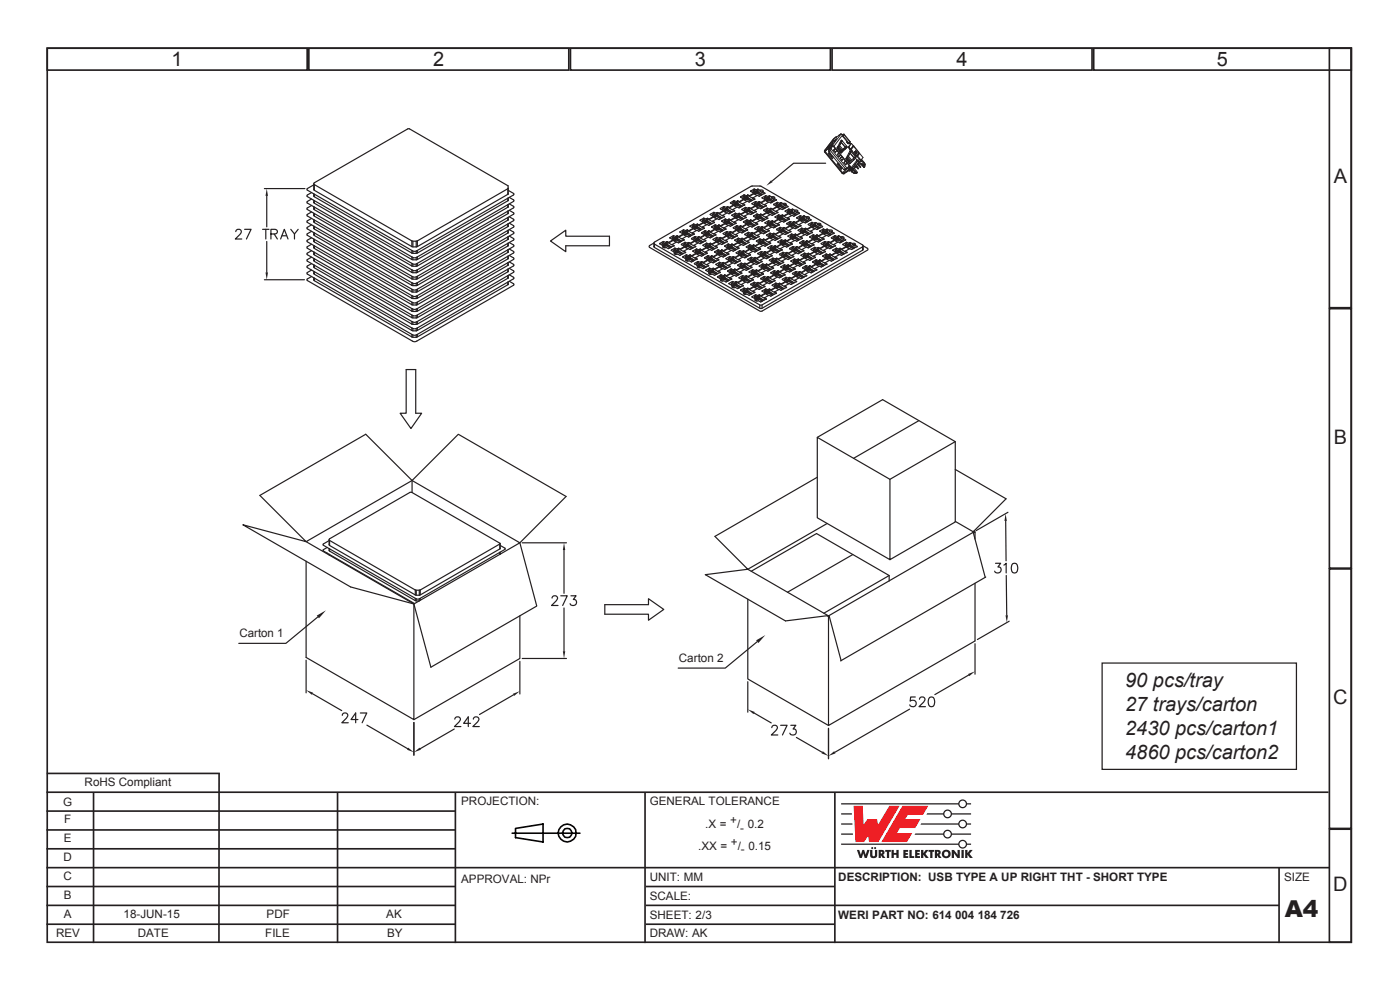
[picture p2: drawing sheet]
<svg xmlns="http://www.w3.org/2000/svg" width="297mm" height="210mm" viewBox="0 0 297 210" stroke-linecap="round" stroke-linejoin="round" font-family="sans-serif">
<defs><g id="words">
<text font-size="4.9" fill="#231f20" x="272.6" y="194.5">A4</text>
<g font-size="4.2" fill="#231f20">
<text x="36.4" y="14">1</text>
<text x="91.9" y="14">2</text>
<text x="147.4" y="14">3</text>
<text x="202.9" y="14">4</text>
<text x="258.2" y="14">5</text>
<text x="282.9" y="38.8">A</text>
<text x="282.9" y="94.1">B</text>
<text x="238.7" y="145.8">90 pcs/tray</text>
<text x="282.8" y="149.3">C</text>
<text x="238.7" y="150.8">27 trays/carton</text>
<text x="238.7" y="155.9">2430 pcs/carton1</text>
<text x="238.7" y="161">4860 pcs/carton2</text>
<text x="282.8" y="189">D</text>
</g>
<g font-size="2.5" fill="#231f20">
<text x="50.8" y="135.1">Carton 1</text>
<text x="144" y="140.4">Carton 2</text>
<text x="17.9" y="166.8">RoHS Compliant</text>
<text x="13.4" y="171">G</text>
<text x="97.8" y="170.8">PROJECTION:</text>
<text x="137.8" y="170.8">GENERAL TOLERANCE</text>
<text x="13.5" y="178.7">E</text>
<text x="13.6" y="174.6">F</text>
<text x="149.6" y="175.6">.X =</text>
<text x="154.9" y="174.8">+</text>
<text x="155.1" y="179.4">+</text>
<text x="156.4" y="175.6">/ 0.2</text>
<text x="157" y="176.4">-</text>
<text x="13.5" y="182.7">D</text>
<text x="148.1" y="180.2">.XX =</text>
<text x="156.5" y="180.2">/ 0.15</text>
<text x="157.2" y="181">-</text>
<text x="13.5" y="186.7">C</text>
<text x="13.5" y="190.8">B</text>
<text x="97.8" y="187.3">APPROVAL: NPr</text>
<text x="137.8" y="186.8">UNIT: MM</text>
<text x="137.8" y="190.9">SCALE:</text>
<text x="177.8" y="186.8">DESCRIPTION: USB TYPE A UP RIGHT THT - SHORT TYPE</text>
<text x="272.4" y="186.8">SIZE</text>
<text x="13.5" y="194.8">A</text>
<text x="26.2" y="194.8">18-JUN-15</text>
<text x="56.6" y="194.8">PDF</text>
<text x="82" y="194.8">AK</text>
<text x="137.8" y="194.8">SHEET: 2/3</text>
<text x="177.8" y="194.8">WERI PART NO: 614 004 184 726</text>
<text x="11.9" y="198.8">REV</text>
<text x="29.2" y="198.8">DATE</text>
<text x="56.3" y="198.8">FILE</text>
<text x="82.1" y="198.8">BY</text>
<text x="137.8" y="198.8">DRAW: AK</text>
</g>
</g></defs>
<!-- layer: Calque 1 -->
<g fill="none" stroke="#231f20" stroke-width=".35">
<path d="M10 10.2h276.7v189.7h-276.7zM10 10.2h55.2v4.7h-55.2zM65.5 10.2h55.2v4.7h-55.2zM121 10.2h55.2v4.7h-55.2zM176.5 10.2h55.2v4.7h-55.2zM232 10.2h54.7v4.7h-54.7zM282 10.2h4.7v55.1h-4.7zM282 65.5h4.7v55h-4.7zM282 120.7h4.7v55h-4.7zM9.8 168h272M9.8 172h86.7M9.8 176h86.7"/>
<path d="M9.9 164.1h36.7M19.8 168v32M46.5 164l-.1 36M71.6 168v32M96.6 168v32M136.8 168v32M177.1 168v32M282 175.9h4.7v24h-4.7zM9.8 192h86.7M9.8 196h86.7M9.8 180h86.7M9.8 184h272.2"/>
<path d="M9.8 188h86.7M137 192h134.3M137 196h40.1M137 188h40.1M271.3 184v16"/>
</g>
<g fill="none" stroke="#000" stroke-width=".34">
<path d="M108.6 176.7h14.4M109.4 175.7l5.8-.9v3.8l-5.8-.9z"/>
<circle cx="120.3" cy="176.7" r="1.88"/>
<circle cx="120.3" cy="176.7" r="1.02"/>
</g>
<g fill="#ee1d23">
<path d="M181.1 170.9h1.9l.2 4 .9-1.2h2l.2 1.3 2.4-4.1h2.1l-4.5 7.7h-1.9l-.2-1.3-.9 1.3h-1.8z"/>
<path d="M191.4 170.9h5.5l-1.1 1.9h-3.2l-.6 .9h3.3l-1.1 1.9h-3.3l-.6 1.1h3.2l-1.1 1.9h-5.4z"/>
</g>
<g fill="#231f20">
<path d="M181.8 180.3h.5l.3 1 .3-1h.4l.3 1 .4-1h.5l-.6 1.7h-.5l-.3-1-.3 1h-.4z"/>
<path d="M184.6 180.3h.5v1.2l.2 .1 .3-.1v-1.2h.5v1.1a.76 .76 0 0 1-.8 .6 .76 .76 0 0 1-.7-.6z"/>
<path d="M187.8 180.3h1.2v.4h-.4v1.3h-.5l.1-1.3h-.4z"/>
<path d="M189.1 180.3h.5v.6h.6v-.6h.5l-.1 1.7h-.4v-.7h-.6v.7h-.5z"/>
<path d="M191.6 180.3h1.1v.4h-.6v.2h.5v.4h-.5v.3h.6v.4h-1.1z"/>
<path d="M192.9 180.3h.5v1.3h.5v.4h-1z"/>
<path d="M194.1 180.3h1v.4h-.5v.2h.5v.4h-.5v.3h.6v.4h-1.1z"/>
<path d="M195.4 180.3h.5v.7l.5-.7h.6l-.7 .8 .7 .9h-.6l-.5-.7v.7h-.5z"/>
<path d="M197 180.3h1.2v.4h-.4v1.3h-.5v-1.3h-.3z"/>
<path d="M201.9 180.3h.5l.8 1-.1-1h.5v1.7h-.5l-.7-1.1v1.1h-.5z"/>
<path d="M204 180.3h.5v1.7h-.5z"/>
<path d="M204.7 180.3h.5v.7l.5-.7h.6l-.6 .8 .7 .9h-.6l-.6-.7v.7h-.5z"/>
<circle cx="185" cy="179.9" r=".22"/>
<circle cx="185.7" cy="179.9" r=".22"/>
</g>
<g fill="#231f20">
<path d="M186.9 180.7v.3h.2v-.2zM186.4 180.3h.5a.55 .55 0 0 1 .7 .3 .55 .55 0 0 1-.3 .7l.5 .7h-.5l-.4-.6v.6h-.5z" fill-rule="evenodd"/>
<path d="M198.8 180.7v.3h.2l.1-.2zM198.3 180.3h.6a.55 .55 0 0 1 .6 .3 .55 .55 0 0 1-.2 .7l.4 .7h-.5l-.4-.6v.6h-.5z" fill-rule="evenodd"/>
<path d="M200.3 181.2a.5 .5 0 0 0 1 0 .5 .5 0 0 0-1 0zM199.8 181.1a.95 .95 0 0 1 1.9 0 .95 .95 0 0 1-1.9 0z" fill-rule="evenodd"/>
</g>
<path d="M178.4 176.9h2.6M178.4 174.8h2.4M178.4 172.6h2.3" fill="none" stroke="#231f20" stroke-width=".27"/>
<g fill="#231f20">
<path d="M178.4 170.4h24.9a.94 .94 0 0 1 .9-.8 .94 .94 0 0 1 1 .8h.8v.2h-.8a.94 .94 0 0 1-1 .9 .94 .94 0 0 1-.9-.9h-24.9zM203.5 170.5a.7 .7 0 0 1 1.4 0 .7 .7 0 0 1-1.4 0z" fill-rule="evenodd"/>
<path d="M196.7 172.5h3.4a.94 .94 0 0 1 .9-.8 .94 .94 0 0 1 1 .8h4v.3h-4a.94 .94 0 0 1-1 .8 .94 .94 0 0 1-.9-.8h-3.6zM200.3 172.6a.7 .7 0 0 1 1.4 0 .7 .7 0 0 1-1.4 0z" fill-rule="evenodd"/>
<path d="M195.4 174.7h7.9a.94 .94 0 0 1 .9-.9 .94 .94 0 0 1 1 .9h.8v.2h-.8a.94 .94 0 0 1-1 .8 .94 .94 0 0 1-.9-.8h-8zM203.5 174.8a.7 .7 0 0 1 1.4 0 .7 .7 0 0 1-1.4 0z" fill-rule="evenodd"/>
<path d="M194.2 176.8h5.9a.94 .94 0 0 1 .9-.8 .94 .94 0 0 1 1 .8h4v.3h-4a.94 .94 0 0 1-1 .8 .94 .94 0 0 1-.9-.8h-6.1zM200.3 176.9a.7 .7 0 0 1 1.4 0 .7 .7 0 0 1-1.4 0z" fill-rule="evenodd"/>
<path d="M178.4 178.9h24.9a.94 .94 0 0 1 .9-.8 .94 .94 0 0 1 1 .8h.8v.3h-.8a.94 .94 0 0 1-1 .8 .94 .94 0 0 1-.9-.8h-24.9zM203.5 179.1a.7 .7 0 0 1 1.4 0 .7 .7 0 0 1-1.4 0z" fill-rule="evenodd"/>
</g>
<g fill="none" stroke="#231f20" stroke-width=".25">
<path d="M56.1 59.3h8.5M56.1 40h8.6M56.6 41.6v6.5M56.6 51.2v6.6M116.8 51.1l3.2-2.3v1.3h9.3v2h-9.3v1.3zM86.2 78.4h2v9.3h1.3l-2.3 3.2-2.3-3.2h1.3zM55.1 105.1l22.5-13 9.8 9.8 9.8-9.8 22.9 13.2-9.8 9.8 3.6 13.5-22.5 12.9-3.6-13.4-13.4-3.6-22.9-13.2 13.4 3.6zM64.9 114.9l22.5-13 22.9 13.2-22.5 13zM64.9 119v20.5l22.9 13.2v-24.6M69.4 116.1l-.8 .5v.3l19.3 11.1M69.4 117.3l-.1 .1M69.8 114.7l-1.2 .7-.1 .2 20 11.5 .5-.1 18.2-10.5-.1-.2-1-.6"/>
<path d="M69.8 114.5l.1 1.2M69.8 116.4l.1 .5v-.5M69.8 117.6v.1M69.9 114.6l18.2 10.6M69.9 117.6v.2M69.9 115.7l18.2 10.5M69.9 116.9l18.2 10.5M87 104.4l-17.1 9.9v1.4M87.4 101.9v2.6M106 115.4l-16.8 9.8M106.1 116.4l-16.9 9.8M106.1 115.2v.2"/>
<path d="M106.1 116.4h.1M106.1 115.3v1.1M106.1 117.1v.5M88.1 125.2h.9M88.1 126.2l.9 .1M88.1 125.2v1M88.1 126.9v.5M88.3 125.2v1.1M88.3 127v.5M89 127l-.1 .5-.8-.1M89 125.2v1.1M89.2 126.9v.4"/>
<path d="M89.2 125.2v1l-.2 .1M89.2 125.2h-.2M110.3 130.6v9.1l-22.5 13M128.3 128.3h9.3v-1.3l3.2 2.3-3.2 2.3v-1.3h-9.3z"/>
</g>
<g fill="#231f20">
<path d="M56.6 40l.3 1.6h-.6z"/>
<path d="M56.3 57.8h.6l-.3 1.5z"/>
</g>
<g fill="none" stroke="#231f20" stroke-width=".25">
<path d="M66.6 39.2l-1.4 .8-.1 .3 22.4 12.9 .5 .1 .4-.1 20.5-11.8v-.4l-1.1-.6M66.6 39l.1 1.4M66.7 39.2l20.7 11.9M86.9 27.3l-.4 .1-19.8 11.4-.1 .2 .1 1.4M107.7 39.4l.1 .5M107.8 39.9v.1M107.8 39.9v1.3M50 49.1l.2-.4a.65 .65 0 0 1 .9 .1 .66 .66 0 0 1-.2 .9l-1 1h1.4M51.9 48.6h1.4l-1 2.1M55.7 48.6h1.4M56.4 48.6v2.1M57.5 49.6h.9a.52 .52 0 0 0 .4-.6l-.4-.4h-.9v2.1"/>
<path d="M58.2 49.6l.6 1.1M59.5 50.7l.8-2.1 .8 2.1M59.8 50h1M61.7 48.6l.8 1 .8-1M62.5 49.6v1.1M66.1 40.8l-.9 .6-.1 .2 22.4 13 .5 .1 .4-.1 20.5-11.9v-.3l-.9-.5M66.1 42.2l-.9 .5-.1 .3 22.4 12.9 .5 .2 .4-.2 20.5-11.8v-.3l-.9-.6M66.1 43.6l-.9 .5-.1 .3 22.4 12.9 .5 .1 .4-.1 20.6-11.9-.1-.3-.9-.5M66.1 45l-.9 .5-.1 .2 22.4 13 .5 .1 .4-.1 20.6-11.9-.1-.3-.9-.5M66.1 46.3l-.9 .6-.1 .2 22.4 12.9 .5 .2 .4-.2 20.6-11.9-.1-.2-.9-.6M66.1 47.7l-.9 .5-.1 .3 22.4 12.9 .5 .1 .4-.1 20.6-11.9-.1-.3-.9-.5M66.1 49.1l-.9 .5-.1 .3 22.4 12.9 .5 .1 .4-.1 20.6-11.9-.1-.3-.9-.5"/>
<path d="M66.1 50.4l-.9 .6v.3l22.3 12.9 .5 .1 .4-.1 20.6-12-.1-.2-.9-.6M66.1 51.8l-.9 .5v.4l22.3 12.8 .5 .1 .4-.1 20.6-11.9-.1-.3-.9-.5M66.1 53.2l-.9 .5v.3l22.3 12.9 .5 .1 .4-.1 20.6-11.9-.1-.3-.9-.5M66.1 54.5l-.9 .6v.3l22.3 12.9 .5 .1 .4-.1 20.6-12-.1-.2-.9-.5M66.1 55.9l-.9 .5v.4l22.3 12.8 .5 .2 .4-.2 20.6-11.9-.1-.3-.9-.5M66.1 57.3l-.9 .5v.3l22.3 12.9 .5 .1 .4-.1 20.6-11.9-.1-.3-.9-.5M66.1 58.7l-.9 .5v.3l22.3 12.9 .5 .1 .4-.1 20.6-12-.1-.2-.9-.5M66.6 41.1l.1 .6v-.5M66.6 42.5l.1 .6v-.5M66.6 43.9l.1 .6v-.6M66.6 45.2l.1 .6v-.5M66.6 46.6l.1 .6v-.5"/>
<path d="M66.6 48l.1 .6v-.6M66.6 49.3l.1 .7v-.6M66.6 50.7l.1 .6v-.5M66.6 52.1l.1 .6v-.6M66.6 53.4l.1 .7v-.6M66.6 54.8l.1 .6v-.5M66.6 56.2l.1 .6v-.6M66.6 57.5l.1 .7v-.6M66.6 58.9l.1 .6v-.5M66.7 40.4l20.7 11.9M66.7 41.7l20.7 12M66.7 43.1l20.7 12"/>
<path d="M66.7 44.5l20.7 11.9M66.7 45.8l20.7 12M66.7 47.2l20.7 12M66.7 48.6l20.7 11.9M66.7 50l20.7 11.9M66.7 51.3l20.7 12M66.7 52.7l20.7 11.9M66.7 54.1l20.7 11.9M66.7 55.4l20.7 12M66.7 56.8l20.7 11.9M66.7 58.2l20.7 11.9M66.7 59.5l20.7 12"/>
<path d="M87.4 51.1l.9 .1M87.4 52.3l.9 .1M87.4 53.7h.9M87.4 55.1h.9M87.4 56.4l.9 .1M87.4 57.8l.9 .1M87.4 59.2h.9M87.4 51.1v1.2M87.4 53.1v.6M87.4 54.5v.6M87.4 55.9v.5M87.4 57.2v.6"/>
<path d="M87.4 58.6v.6M87.4 60v.5M87.6 51.2v1.2M87.6 53.3v.4M87.6 54.6v.5M87.6 56v.5M87.6 57.4v.5M87.6 58.7v.5M88.3 51.2v1.2M88.3 53.3v.4M88.3 54.6v.5M88.3 56v.5"/>
<path d="M88.3 57.4v.5M88.3 58.7v.5M88.5 51.1v1.2l-.2 .1M88.5 53.1v.6h-.2M88.5 54.5v.6h-.2M88.5 55.9v.5l-.2 .1M88.5 57.2v.6l-.2 .1M88.5 58.6v.6h-.2M88.5 60v.5l-.2 .1M88.5 51.1l-.2 .1M107.8 40l-19.3 11.1M107.8 40v1.2"/>
<path d="M107.8 42v.6M107.8 43.4v.6M107.8 44.8v.5M107.8 46.1v.6M107.8 47.5v.6M107.8 48.9v.5M107.8 50.2v.6M107.8 51.6v.6M107.8 53v.5M107.8 54.3v.6M107.8 55.7v.6M107.8 57.1v.5"/>
<path d="M107.8 58.5v.5M107.8 59.8v.6M107.8 41.2l-19.3 11.1M107.8 42.6l-19.3 11.1M107.8 44l-19.3 11.1M107.8 45.3l-19.3 11.1M107.8 46.7l-19.3 11.1M107.8 48.1l-19.3 11.1M107.8 49.4l-19.3 11.1M107.8 50.8l-19.3 11.1M107.8 52.2l-19.3 11.1M107.8 53.5l-19.3 11.1"/>
<path d="M107.8 54.9l-19.3 11.1M107.8 56.3l-19.3 11.1M107.8 57.6l-19.3 11.1M107.8 59l-19.3 11.1M107.8 49.3v.1M107.8 44.7v.6M107.8 48.8v.5M107.8 58.4v.6M87.4 68.7l.9 .1M87.4 70.1l.9 .1M87.4 71.5h.9M87.4 60.5l.9 .1"/>
<path d="M87.4 61.9l.9 .1M87.4 63.3h.9M87.4 64.6l.9 .1M87.4 66l.9 .1M87.4 67.4h.9M87.4 61.3v.6M87.4 62.7v.6M87.4 64.1v.5M87.4 65.4v.6M87.4 66.8v.6M87.4 68.2v.5M87.4 69.6v.5"/>
<path d="M87.4 70.9v.6M87.6 60.1v.5M87.6 61.5v.5M87.6 62.8v.5M87.6 64.2v.5M87.6 65.6v.5M87.6 66.9v.5M87.6 68.3v.5M87.6 69.7v.5M87.6 71v.5M88.3 60.1v.5M88.3 61.5v.5"/>
<path d="M88.3 62.8v.5M88.3 64.2v.5M88.3 65.6v.5M88.3 66.9v.5M88.3 68.3v.5M88.3 69.7v.5M88.3 71v.5M88.5 61.3v.6l-.2 .1M88.5 62.7v.6h-.2M88.5 64.1v.5l-.2 .1M88.5 65.4v.6l-.2 .1M88.5 66.8v.6h-.2"/>
<path d="M88.5 68.2v.5l-.2 .1M88.5 69.6v.5l-.2 .1M88.5 70.9v.6h-.2M107.8 60.4l-19.3 11.1M110.8 115.1h9.4M119.7 116.7v9.2M110.8 139.7h9.4M119.7 129v9.1"/>
</g>
<g fill="#231f20">
<path d="M119.7 115.1l.2 1.6h-.5z"/>
<path d="M119.4 138.1h.5l-.2 1.6z"/>
</g>
<path d="M117.1 126.9l.4-.5 .6 .1a.45 .45 0 0 1 .1 .7l-1.2 1.2h1.4M119 126.4h1.3l-.9 2M121.1 126.4h1.1l-.6 .8a.69 .69 0 0 1 .7 .9 .69 .69 0 0 1-1.2 .2l-.2-.2M64.9 140v7M66.3 147.2l6.2 3.5M77.8 153.8l8.7 5M87.8 153.3v6.9" fill="none" stroke="#231f20" stroke-width=".25"/>
<g fill="#231f20">
<path d="M64.9 146.4l1.5 .5-.3 .5z"/>
<path d="M86.6 158.6l1.2 1-1.4-.6z"/>
</g>
<path d="M72.6 151.7l.4-.5h.4l.3 .2a.65 .65 0 0 1-.2 .9l-1 1h1.4M75.9 152.6h-1.4l1-1.4v2.1M76.4 151.2h1.4l-1 2.1M87.8 153.3v6.9M96.4 154.6l-7.2 4.2M108.9 147.4l-7.2 4.2M110.3 140.3v6.9" fill="none" stroke="#231f20" stroke-width=".25"/>
<g fill="#231f20">
<path d="M87.8 159.6l1.2-1 .3 .4z"/>
<path d="M108.8 147.2l1.5-.6-1.2 1z"/>
</g>
<g fill="none" stroke="#231f20" stroke-width=".25">
<path d="M202.7 99.6l10.7 6.2-6.9 7M173.4 101.2l-21.7 12.6M202.7 110.6l3.9 2.3-30.8 17.7-17.2-9.8 16.9-9.8M206.5 112.9l2.5 9.5M206.5 112.7l.3 .2M206.8 112.9l-.3 .2M206.8 112.9v1.4M213.3 110.5l.1 8.5M213.8 108.7l-6.7 3.9M149.6 121.9l17 9.8M158.6 127.1v16.9l17.2 9.9M175.9 130.6l2.5 9.6"/>
<path d="M175.9 130.7l-.1 .1M206.8 123.7v12.3l-31 17.9v-23.1l-.4-.2M209.1 122.4l-30.8 17.8M213.5 122.1l.1 8.4M214.1 131.8l-6.8 3.9M96.5 152.5l.2-.3 .6-.1 .3 .2 .1 .4-1.3 1.4h1.4M99.8 153.4h-1.4l.9-1.3v2M100.4 152.5l.1-.2a.65 .65 0 0 1 .9-.1l.1 .1a.64 .64 0 0 1-.2 .9l-1 .9h1.4"/>
</g>
<g fill="#231f20">
<path d="M213.3 130.5h.5l-.2 1.6z"/>
<path d="M213.3 109l.3 1.5h-.5z"/>
</g>
<path d="M151.7 113.8l6.9 7-9 1.1M211.2 119.5h1.1l-.6 .8a.69 .69 0 0 1 .6 .9 .69 .69 0 0 1-1.1 .2l-.2-.2M213 119.9l.5-.4v2M214.8 119.6a.67 .67 0 0 1 1 .3 1.33 1.33 0 0 1-.5 1.6h-.2a1.11 1.11 0 0 1-.5-1.6zM175.7 130.6l-9.1 1.1M158.6 144.6v6.5M160 151.3l3.6 2M169 156.4l5.4 3.2M175.8 154.5v6.4" fill="none" stroke="#231f20" stroke-width=".25"/>
<g fill="#231f20">
<path d="M174.6 159.3l1.2 1.1-1.5-.6z"/>
<path d="M158.6 150.5l1.5 .5-.3 .5z"/>
</g>
<path d="M206.8 136.5v6.5M163.7 154.4l.1-.3a.65 .65 0 0 1 .9-.1l.1 .1a.64 .64 0 0 1-.2 .8l-1 1h1.4M165.6 153.8h1.4l-1 2.1M167.8 153.8h1l-.6 .8a.69 .69 0 0 1 .7 1 .69 .69 0 0 1-1.1 .2l-.2-.3M175.8 154.5v6.4M193 150.4l-15.9 9.2M205.5 143.2l-7.2 4.1" fill="none" stroke="#231f20" stroke-width=".25"/>
<g fill="#231f20">
<path d="M175.8 160.4l1.2-1.1 .2 .5z"/>
<path d="M205.4 143l1.4-.6-1.2 1z"/>
</g>
<g fill="none" stroke="#231f20" stroke-width=".25">
<path d="M86.9 27.3l20.8 12.1M138.8 51.8l22.5 12.9h.4l21.3-12.3M138.8 51.8l-.1-.2 .1-.2 20.5-11.9h1.9l21.8 12.5 .1 .1-.1 .3M138.8 52.5l22.5 12.9h.4l21.3-12.3M138.8 51.8v.7l-.1-.9-.9 .5-.1 .3 23.6 13.6h.4l22.3-12.9 .1-.3-1-.7-.1 1M140 51.7l.7 .4M140 51.6v.1M140.5 51.6v.4l.4 .2M140.5 51.7l.4 .1M140.7 51.5l-.2 .2M140.7 51.2v.3M140.7 52.4h-.1"/>
<path d="M140.7 52.1v.3l.3 .2M140.8 51.2l.5 .2M140.8 51.5h-.1M140.8 51.5l.3 .2M140.8 51.2v.3M140.8 51.2l-.8 .4M140.8 51.8v.4M140.9 51.8v.4M141.1 51.7l-.2 .1M141.1 51.7v.3M141.1 52l-.2 .2M141.1 52l.2 .1"/>
<path d="M141.3 51.4v.7M141.4 52.1l.7 .5M141.4 52.1l-.6 .3M141.4 52.1l.8 .4M141.4 51.4h-.1M141.4 52l-.1 .1M141.4 51.4v.6M141.4 51.4h.1M141.4 52l.2-.1 .8 .5-.8-.5-.2 .2M141.5 51.3l-.1 .1M141.5 51.3h.1M141.5 51.3v.6"/>
<path d="M141.6 51.3v.6M141.6 51.3l.2 .1M141.8 51.4l.8 .6v-.1M142.1 50.4v.1M142.1 50.5l.7 .4M142.4 53.1h.1M142.4 53.1l.8 .4M142.6 51.9l.4 .2-1.2 .6-.5-.2h-.6l-.1-.1 .1-.3M142.6 50.4v.4l.4 .1M142.8 50.9l-1 .5M142.8 51l-1 .5M142.8 50.9l.7 .5"/>
<path d="M142.8 50.3l-.2 .1 .4 .2M142.8 50v.3M142.9 50l.5 .2M142.9 50.3h-.1M142.9 50.3l.4 .1M142.9 50v.3M142.9 50l-.8 .4M142.9 53.1v.3l.4 .2M143 50.6v.3M143.1 52.9l-.2 .2 .4 .1M143.1 52.7v.2M143.2 53.8h-.1"/>
<path d="M143.2 53.5v.3l.3 .2M143.2 52.7l.5 .1M143.2 52.9h-.1M143.2 52.9l.4 .2M143.2 52.7v.2M143.2 52.7l-.8 .4M143.2 50.4l-.2 .2M143.2 50.4v.4M143.2 50.4l.1 .4M143.3 50.8l-.3 .1M143.3 50.8l.1 .1M143.3 53.2v.4"/>
<path d="M143.4 50.2v.7M143.5 50.9l.8 .4M143.5 50.8l.8 .5M143.5 50.8l-.4 .3M143.5 50.8l-.1 .1M143.5 50.8l.3-.1 .8 .5M143.5 50.2h-.1M143.5 50.8h.1M143.5 50.2v.6M143.5 50.2h.1M143.6 53.1v.3M143.6 53.1l-.3 .1"/>
<path d="M143.6 53.4l-.3 .2M143.6 53.4l.1 .1M143.6 50h.1M143.6 50l-.1 .2M143.6 50v.7M143.6 50.6l1 .6M143.6 50.6l-.1 .2M143.7 50v.6M143.7 50l.3 .2M143.7 52.8v.7M143.8 53.5l.8 .5M143.8 53.5l-.5 .3"/>
<path d="M143.8 53.4l-.1 .1M143.8 52.8h-.1M143.8 53.4h.1M143.8 52.8v.6M143.8 52.8h.1M143.8 53.4l.2-.1 .9 .5-.8-.5-.3 .2M143.9 52.7h.1M143.9 52.7l-.1 .1M143.9 52.7v.6M144 50.2l.8 .5v-.1M144 52.7v.6M144 52.7l.3 .1"/>
<path d="M144.3 49.2v.1M144.3 49.3l.6 .3M144.3 52.8l.8 .6v-.1M144.6 51.8v.1M144.6 51.9l.6 .4M144.8 50.6l.4 .3-1.2 .6-.4-.2-1 .6M144.8 49.2v.3l.4 .2M144.8 49.2l.4 .2M144.9 54.5h.1M144.9 54.5l.7 .5M144.9 49.6l-.9 .6M144.9 49.8l-.9 .5"/>
<path d="M144.9 49.6l.7 .5M145 49l-.2 .2M145 48.8v.2M145 48.8l.6 .2M145 49h.1M145 49l.4 .2M145 48.8l-.7 .4M145.1 53.3l.3 .3-1.1 .5-.6-.2a.37 .37 0 0 1-.4 .1 .37 .37 0 0 1-.2-.4l.1-.1M145.1 51.8v.4l.4 .2M145.1 51.8l.4 .2M145.1 49.4v.3M145.2 49.4v.3"/>
<path d="M145.2 52.3l-.9 .5M145.2 52.4l-.9 .6M145.2 52.3l.7 .5M145.3 51.7l-.2 .1M145.3 51.4v.3M145.3 51.4l.6 .2M145.3 51.7h.1M145.3 51.7l.4 .2M145.3 51.4l-.7 .4M145.4 54.5v.3l.4 .2M145.4 49.2l-.2 .2M145.4 49.2v.4"/>
<path d="M145.4 49.6l-.2 .1M145.4 49.6h.2M145.4 52v.4M145.5 52v.4M145.6 54.3l-.2 .2 .4 .2M145.6 49v.6M145.6 54.1v.2M145.6 55.2l-.1 .1M145.6 55v.2l.3 .2M145.6 49.6l-.4 .3M145.6 49.6h.1M145.6 54.1l.6 .1"/>
<path d="M145.6 54.3h.1M145.6 54.3l.4 .2M145.6 49.6l.8 .5M145.6 49.6l.9 .5M145.6 54.1l-.7 .4M145.7 48.9l-.1 .1M145.7 49.5v.1M145.7 48.9v.6M145.7 51.9v.3M145.7 51.9l-.2 .1M145.7 52.2l-.2 .2M145.7 54.7v.3"/>
<path d="M145.7 52.2l.2 .1M145.7 48.8v.1M145.7 48.8h.1M145.7 48.8v.6M145.8 49.4l.9 .5-.8-.5M145.8 49.4l-.1 .1M145.8 54.7v.3M145.9 48.8v.6M145.9 48.8l.2 .2M145.9 48.8h-.2M145.9 49.4l-.3 .2M145.9 51.6v.7"/>
<path d="M145.9 52.3l.8 .4M145.9 52.2l-.4 .3M145.9 52.2v.1M146 52.2l.8 .5M146 52.2l.2-.1 .8 .5M146 51.6h-.1M146 52.2h.1M146 51.6v.6M146 52.2l.2-.2 .8 .6M146 54.5l-.2 .2M146 54.5v.4M146 54.9l-.2 .1"/>
<path d="M146 54.9h.2M146 51.4h.2M146 51.4v.2M146 51.4v.7M146.1 49l.8 .5v-.1M146.2 51.4v.6M146.2 51.4l.2 .2M146.2 54.2v.7M146.2 54.9l.8 .5M146.2 54.9l-.5 .4M146.2 54.8v.1M146.3 54.9l.8 .5"/>
<path d="M146.3 54.8v.1M146.3 54.2h-.1M146.3 54.2v.6M146.3 54.8l.2-.1 .8 .5-.8-.4-.2 .1M146.4 54.1h.1M146.4 54.1l-.1 .1M146.4 54.1v.6M146.4 47.9v.1M146.4 48l.7 .4M146.4 51.6l.8 .6v-.2M146.5 54.1v.6M146.5 54.1l.2 .1"/>
<path d="M146.7 50.6v.1M146.7 50.7l.7 .3M146.7 54.2l.8 .6v-.1M146.9 49.4l.4 .3-1.2 .6-.4-.2-.9 .5M146.9 47.9l.4 .2M146.9 47.9v.4l.4 .2M147 53.2v.1M147 53.3l.7 .4M147.1 48.5l-1 .6M147.1 48.4l-1 .6M147.1 48.4l.6 .5M147.1 47.8l-.2 .1"/>
<path d="M147.1 47.5v.3M147.1 47.8h.1M147.2 47.5l.5 .2M147.2 47.8l.4 .2M147.2 47.5v.3M147.2 47.5l-.8 .4M147.2 52l.4 .3-1.2 .6-.4-.2-.9 .6M147.2 50.6v.3l.4 .2M147.3 48.1v.4M147.3 55.9v.1M147.3 56l.7 .4M147.4 51l-1 .6"/>
<path d="M147.4 51.2l-1 .5M147.4 51l.6 .5M147.4 50.5l-.2 .1 .4 .2M147.4 50.2v.3M147.5 50.2l.5 .2M147.5 50.4l-.1 .1M147.5 50.4l.4 .2M147.5 50.2v.2M147.5 50.2l-.8 .4M147.5 54.7l.4 .3-1.2 .6-.5-.3a.38 .38 0 0 1-.5 .1 .38 .38 0 0 1-.2-.4h.1M147.5 53.2v.4l.4 .2M147.5 48l-.2 .1"/>
<path d="M147.5 48v.3M147.5 48l.1 .3M147.6 48.3l-.3 .2M147.6 48.3l.1 .1M147.6 50.8v.3M147.7 53.7l.7 .5M147.7 53.7l-1 .5M147.7 53.8l-1 .6M147.7 47.7v.7M147.7 53.1l-.2 .1 .4 .2M147.7 52.8v.3M147.8 48.4l.8 .4-.8-.4"/>
<path d="M147.8 48.3l-.5 .4M147.8 48.3l-.1 .1M147.8 52.8v.3M147.8 52.8l.5 .2M147.8 53.1h-.1M147.8 53.1l.4 .2M147.8 52.8l-.8 .4M147.8 47.7h-.1M147.8 48.3h.1M147.8 47.7v.6M147.8 47.7h.1M147.8 48.3l.2-.1 .9 .5-.9-.5-.2 .2"/>
<path d="M147.8 55.9v.3l.4 .2M147.8 50.6v.4M147.8 50.6l-.2 .2M147.8 50.6l.1 .4M147.9 51l-.3 .1M147.9 53.4v.4M147.9 51h.1M147.9 47.6l-.1 .1M147.9 47.6h.1M147.9 47.6v.6M148 47.6l.3 .1M148 47.6v.6"/>
<path d="M148 47.6h-.1M148 55.8l-.2 .1 .4 .2M148 50.4v.6M148 55.5v.3M148 56.6v.1M148 56.4v.2l.4 .2M148.1 51l-.5 .3M148.1 51h-.1M148.1 51l.8 .5M148.1 55.5l.5 .2M148.1 55.7l-.1 .1M148.1 55.7l.4 .2"/>
<path d="M148.1 55.5v.2M148.1 55.5l-.8 .4M148.1 50.9v.1M148.1 50.3l-.1 .1M148.1 50.3v.6M148.1 53.3l.1 .3M148.1 53.3v.3M148.1 53.3l-.2 .1M148.2 56.1v.3M148.2 53.6l.1 .1M148.2 53.6l-.3 .2M148.2 50.2l-.1 .1"/>
<path d="M148.2 50.8l1 .5-.9-.4-.2 .1M148.2 50.8l-.1 .1M148.2 50.2h.1M148.2 50.2v.6M148.3 47.7l.7 .6v-.1M148.3 50.2h-.1M148.3 50.2v.6M148.3 50.2l.3 .2M148.3 53v.7M148.4 53.7l.8 .4M148.4 53.7l-.5 .3M148.4 53.7l.3-.2 .8 .5"/>
<path d="M148.4 53h-.1M148.4 53v.6M148.4 53.6l-.1 .1M148.5 55.9v.4M148.5 55.9l-.3 .2M148.5 56.3l-.3 .1M148.5 56.3h.1M148.5 52.9l-.1 .1M148.5 52.9h.1M148.5 52.9v.6M148.5 53.5l1 .5M148.5 53.5l-.1 .1"/>
<path d="M148.6 46.7v.1M148.6 46.8l.6 .4M148.6 50.4l.7 .5v-.1M148.6 52.9v.6M148.6 52.9l.3 .1M148.6 55.7v.6M148.7 56.3l.8 .5zM148.7 56.3l-.6 .4M148.7 56.3l.3-.1 .8 .4M148.7 55.6l-.1 .1M148.7 56.2l-.1 .1M148.7 55.6v.6"/>
<path d="M148.7 55.6h.1M148.8 55.5h.1M148.8 55.5l-.1 .1M148.8 55.5v.6M148.8 56.1l1 .5M148.8 56.1l-.1 .1M148.9 49.3v.1M148.9 49.4l.6 .4M148.9 53l.7 .6v-.1M148.9 55.5v.6M148.9 55.5l.3 .2M149 48.2l.4 .2-1.1 .6-.4-.2-1 .6"/>
<path d="M149.1 46.7v.3l.3 .2M149.2 52v.1M149.2 52.1l.6 .4M149.2 55.7l.8 .5v-.1M149.2 47.2l-.9 .5M149.2 47.3l-.9 .5M149.2 47.2l.7 .5M149.2 46.6l-.1 .1 .3 .2M149.2 46.3v.3M149.2 46.6h.1M149.3 46.3l.5 .2M149.3 46.6l.4 .1"/>
<path d="M149.3 46.3v.3M149.3 46.3l-.7 .4M149.3 50.8l.4 .3-1.1 .6-.4-.2-1 .6M149.4 49.3v.4l.3 .2M149.4 46.9v.3M149.5 54.6v.1M149.5 54.7l.6 .4M149.5 49.8l-.9 .6M149.5 49.9l-.9 .6M149.5 49.8l.7 .5M149.5 49.2l-.1 .1 .3 .2M149.5 49v.2"/>
<path d="M149.5 49.2h.1M149.6 48.9l.6 .2M149.6 49.2l.4 .2M149.6 48.9v.3M149.6 48.9l-.7 .4M149.6 53.5l.4 .2-1.1 .6-.4-.2-1 .6M149.7 52v.4l.3 .1M149.7 46.7l-.3 .2M149.7 46.7v.4M149.7 47.1l-.3 .1M149.7 47.1h.1M149.7 49.5v.4"/>
<path d="M149.8 57.3v.1M149.8 57.4l.7 .4M149.8 46.5v.6M149.8 52.5l-.9 .5M149.8 52.6l-.9 .5M149.8 52.5l.7 .5M149.9 51.9l-.2 .1 .3 .2M149.9 51.6v.3M149.9 47.2l.8 .4M149.9 47.1l-.4 .3M149.9 47.1h-.1M149.9 51.6l.6 .2"/>
<path d="M149.9 51.9h.1M149.9 51.9l.4 .1M149.9 51.6l-.7 .4M149.9 46.5h-.1M149.9 47.1l.9 .5M149.9 47.1l.3-.1 .8 .5M150 56.1l.4 .3-1.2 .6-.6-.2a.37 .37 0 0 1-.4 0 .37 .37 0 0 1-.2-.4M150 47.1h.1M150 46.5v.6M150 46.5h-.1M150 54.6v.4l.4 .2M150 49.4l-.3 .1"/>
<path d="M150 49.4v.3M150 52.2v.3M150 49.7l-.3 .2M150 49.7l.2 .1M150 46.3v.2M150 46.3v.6M150 46.9l1 .5M150 46.9v.2M150.1 46.3v.6M150.1 46.3l.3 .2M150.1 46.3h-.1M150.1 55.1l-.9 .6"/>
<path d="M150.1 55.2l-.9 .6M150.1 55.1l.7 .5M150.2 54.5l-.2 .2 .4 .1M150.2 49.1v.7M150.2 54.2v.3M150.2 49.8l-.4 .3M150.2 49.7v.1M150.2 49.1h.1M150.2 54.2l.6 .2M150.2 54.5h.1M150.2 54.5l.4 .2M150.2 49.8l.9 .5-.9-.5"/>
<path d="M150.2 49.8l.3-.2 .8 .5M150.2 54.2l-.7 .4M150.3 49.7h.1M150.3 49.1v.6M150.3 49.1h-.1M150.3 57.3v.3l.4 .2M150.3 52l-.3 .2M150.3 52v.4M150.3 57.3l.4 .2M150.3 52.4l-.3 .1M150.3 52.4h.2M150.3 54.8v.4"/>
<path d="M150.3 49.6l1 .5M150.3 49.6v.1M150.3 49v.1M150.3 49v.6M150.4 54.8v.4M150.4 46.5l.8 .5v-.1M150.4 49h-.1M150.4 49v.6M150.4 49l.3 .1M150.5 57.2l-.2 .1M150.5 51.8v.6M150.5 56.9v.3"/>
<path d="M150.5 58l-.1 .1M150.5 57.8v.2l.3 .2M150.5 52.5l.8 .4M150.5 52.4l-.4 .3M150.5 52.4h.1M150.5 56.9l.6 .2M150.5 57.2h.1M150.5 57.2l.4 .1M150.5 52.4l.9 .5M150.5 56.9l-.7 .4M150.6 51.8h-.1M150.6 52.4h.1"/>
<path d="M150.6 51.7v.7M150.6 51.7l-.1 .1M150.6 52.4l.1-.2 .9 .5-.8-.4-.3 .1M150.6 54.7v.3M150.6 54.7l-.2 .1M150.6 55l-.2 .2M150.6 57.5v.3M150.6 55l.2 .1M150.6 51.6v.1M150.6 51.6v.6M150.7 57.5v.3M150.7 45.5h.1"/>
<path d="M150.7 45.5l.7 .4M150.7 49.1l.8 .6v-.1M150.7 51.6v.6M150.7 51.6l.3 .2M150.7 51.6h-.1M150.8 54.4v.7M150.8 55.1l.8 .5M150.8 55.1l.9 .4M150.8 55.1l-.4 .3M150.8 55v.1M150.9 54.4h-.1M150.9 55h.1"/>
<path d="M150.9 54.4v.6M150.9 57.3v.4M150.9 57.3l-.2 .2M150.9 57.7l-.2 .1M150.9 57.7h.2M150.9 54.3h.2M150.9 54.3v.1M150.9 54.3v.6M151 54.9l.9 .5-.8-.5M151 54.9l-.1 .1M151 48.1v.1M151 48.2l.7 .4"/>
<path d="M151 51.8l.8 .5v-.1M151.1 54.3v.6M151.1 54.3l.2 .1M151.1 54.9l-.3 .2M151.1 57.1v.6M151.1 57.8l.8 .4M151.1 57.7l-.5 .4M151.1 57.7h.1M151.2 57.7l.2-.1 .8 .5M151.2 57.7l.8 .5M151.2 46.9l.4 .3-1.2 .6-.4-.2-1 .6M151.2 57.6v.1"/>
<path d="M151.2 57l-.1 .1M151.2 57v.6M151.2 45.5v.3l.4 .2M151.2 45.5l.4 .2M151.3 57.5l.9 .5M151.3 57.5l-.1 .1M151.3 56.9h.1M151.3 56.9l-.1 .1M151.3 56.9v.6M151.3 50.8h.1M151.3 50.8l.7 .4M151.3 54.4l.8 .6v-.1"/>
<path d="M151.4 56.9v.6M151.4 56.9l.2 .2M151.4 45.9l-1 .6M151.4 46l-1 .6M151.4 45.9l.6 .5M151.4 45.3l-.2 .2M151.4 45.1v.2M151.4 45.3h.1M151.5 45.1l.5 .1M151.5 45.3l.3 .2M151.5 45.1v.2M151.5 45.1l-.8 .4"/>
<path d="M151.5 49.6l.4 .3-1.2 .5-.4-.1-1 .5M151.5 48.1v.3l.4 .2M151.5 48.1l.4 .2M151.5 45.7v.3M151.6 45.7v.3M151.6 53.4v.1M151.6 53.5l.7 .4M151.6 57.1l.8 .5v-.1M151.7 48.6l-1 .5M151.7 48.7l-1 .6M151.7 48.6l.6 .5M151.7 48l-.2 .1"/>
<path d="M151.7 47.7v.3M151.7 48h.1M151.8 47.7l.5 .2M151.8 48l.3 .2M151.8 47.7v.3M151.8 47.7l-.8 .4M151.8 52.2l.4 .3-1.2 .6-.4-.2-1 .6M151.8 50.7v.4l.4 .2M151.8 45.5l-.2 .2M151.8 45.5v.4M151.8 45.9l-.2 .1M151.8 45.9h.2"/>
<path d="M151.8 48.3v.3M151.9 48.3v.3M151.9 56.1h.1M151.9 56.1l.7 .4M152 51.3l-1 .6M152 51.2l-1 .6M152 51.2l.6 .5M152 50.6l-.2 .2 .4 .2M152 45.2v.7M152 50.4v.2M152 50.6h.1M152.1 45.9l.8 .5"/>
<path d="M152.1 45.9l-.5 .3M152.1 45.8l-.1 .1M152.1 50.3l.5 .2M152.1 50.6l.3 .2M152.1 50.3v.3M152.1 50.3l-.8 .5M152.1 45.9l.2-.2 .8 .5M152.1 54.9l.4 .2-1.2 .6-.4-.2-.9 .6M152.1 45.2h-.1M152.1 45.8v.1M152.1 45.2v.6M152.1 53.4v.4l.4 .1"/>
<path d="M152.1 48.2v.3M152.1 48.2l-.2 .1M152.1 51v.3M152.1 48.5l-.2 .1M152.1 48.5l.2 .1M152.2 45.7l1 .5M152.2 45.7l-.1 .1M152.2 45.1h.1M152.2 45.1l-.1 .1M152.2 45.1v.6M152.2 51v.3M152.2 58.7v.1"/>
<path d="M152.2 58.8l.7 .4M152.3 45.1v.6M152.3 45.1l.2 .1M152.3 53.9l-1 .5M152.3 54l-1 .5M152.3 53.9l.6 .5M152.3 53.3l-.2 .1 .4 .2M152.3 47.9v.7M152.3 53v.3M152.4 48.5l-.1 .1M152.4 48.6l.8 .4M152.4 48.5l-.5 .3"/>
<path d="M152.4 53l.5 .2M152.4 53.3h-.1M152.4 53.3l.4 .1M152.4 53v.3M152.4 48.5l.8 .5M152.4 53l-.8 .4M152.4 57.5l.4 .3-1.2 .6-.5-.2a.38 .38 0 0 1-.5 0 .38 .38 0 0 1-.2-.3l.1-.1M152.4 48.5h.1M152.4 47.9h-.1M152.4 47.9v.6M152.4 56v.4l.4 .2M152.4 56.1l.4 .1"/>
<path d="M152.4 50.8v.4M152.4 50.8l-.2 .2M152.4 51.2l-.2 .1M152.4 53.6v.3M152.4 51.2h.2M152.5 47.8l-.1 .1M152.5 48.3l1 .6M152.5 48.3l-.1 .2M152.5 47.7v.1M152.5 47.7v.6M152.5 53.6v.3M152.5 45.2l.8 .6v-.1"/>
<path d="M152.6 47.7h-.1M152.6 47.7v.6M152.6 47.7l.3 .2M152.6 56.5l-1 .6M152.6 56.6l-1 .6M152.6 56.5l.7 .5M152.6 48.4l-.2 .1M152.6 55.9l-.2 .2M152.6 50.5v.7M152.6 55.7v.2M152.6 48.4l.9 .5M152.7 51.2l-.5 .3"/>
<path d="M152.7 51.1l-.1 .1M152.7 55.6v.3M152.7 55.6l.5 .2M152.7 55.9h-.1M152.7 55.9l.4 .2M152.7 51.2l.8 .5-.8-.5M152.7 55.6l-.8 .5M152.7 50.5h-.1M152.7 51.1v.1M152.7 50.5v.6M152.7 50.5h.1M152.7 58.7v.4l.4 .1"/>
<path d="M152.7 58.7l.4 .2M152.7 53.4l-.2 .2M152.7 53.4v.4M152.7 53.4l.1 .4M152.8 53.8l-.3 .1M152.8 53.8l.1 .1M152.8 56.2v.4M152.8 50.4l-.1 .1M152.8 50.4v.6M152.8 51l1 .5M152.8 51l-.1 .1M152.8 44.2v.1"/>
<path d="M152.8 44.3l.7 .4M152.9 47.9l.7 .6v-.2M152.9 50.4v.6M152.9 50.4l.3 .1M152.9 50.4h-.1M152.9 51l-.2 .2M152.9 53.2v.7M152.9 51l.9 .5M152.9 58.3v.3M152.9 59.4v.1M152.9 59.2v.2l.4 .2M153 53.8l-.5 .3"/>
<path d="M153 53.8l-.1 .1M153 58.6l-.3 .1M153 58.3v.3M153 58.3l.5 .2M153 58.6l.4 .1M153 58.3l-.8 .4M153 53.8l.8 .5-.8-.4M153 53.2h-.1M153 53.8h.1M153 53.2v.6M153 53.8l.2-.2 .9 .6-.9-.5-.2 .1M153 56.1v.4"/>
<path d="M153 56.1l-.2 .1M153 56.1l.1 .4M153.1 58.9v.3M153.1 56.5l-.3 .1M153.1 53.1l-.1 .1M153.1 56.5h.1M153.1 53v.1M153.1 53v.7M153.1 46.9h.1M153.1 46.9l.7 .4M153.2 50.5l.7 .6v-.1M153.2 53v.6"/>
<path d="M153.2 53l.3 .2M153.2 53h-.1M153.2 55.8v.7M153.3 56.5l.8 .5M153.3 56.5l-.5 .3M153.3 56.4l-.1 .1M153.3 45.7l.4 .3-1.1 .6-.5-.2-.9 .5M153.3 56.4v.1M153.3 55.8h-.1M153.3 55.8v.6M153.3 56.4l.2-.1 .9 .5-.9-.5-.2 .2M153.3 44.2v.4l.4 .2"/>
<path d="M153.3 58.8v.3M153.3 58.8l-.2 .1M153.3 58.8l.1 .3M153.4 59.1l-.3 .1M153.4 55.7l-.1 .1M153.4 59.1l.1 .1M153.4 55.7h.1M153.4 55.7v.6M153.5 49.5v.1M153.5 49.6l.6 .4M153.5 53.2l.7 .6v-.2M153.5 55.7v.6"/>
<path d="M153.5 55.7l.3 .1M153.5 44.8l-1 .6M153.5 44.7l-1 .5M153.5 44.7l.7 .5M153.5 44.1l-.2 .1 .4 .2M153.5 43.8v.3M153.5 58.5v.7M153.6 59.2l.8 .4M153.6 59.1l-.6 .4M153.6 59.1l-.1 .1M153.6 43.8l.5 .2M153.6 44.1h-.1"/>
<path d="M153.6 44.1l.4 .2M153.6 43.8v.3M153.6 59.1l.8 .5M153.6 59.1l.2-.1 .9 .5M153.6 43.8l-.8 .4M153.6 48.3l.4 .3-1.1 .6-.5-.2-.9 .6M153.6 58.5h-.1M153.6 59.1h.1M153.6 58.5v.6M153.6 46.9v.3l.4 .2M153.7 46.9l.3 .2M153.7 44.4v.4"/>
<path d="M153.7 58.3l-.1 .2M153.7 58.3v.6M153.7 58.3h.1M153.7 58.9l1 .6M153.7 58.9l-.1 .2M153.8 52.2v.1M153.8 52.3l.6 .3M153.8 55.8l.7 .6v-.1M153.8 58.3v.6M153.8 58.3l.3 .2M153.8 47.3l-.9 .6M153.8 47.5l-.9 .5"/>
<path d="M153.8 47.3l.7 .5M153.8 46.7l-.1 .2M153.8 46.5v.2M153.8 46.7h.1M153.9 46.5l.5 .1M153.9 46.7l.4 .2M153.9 46.5v.2M153.9 46.5l-.8 .4M153.9 51l.4 .3-1.1 .6-.5-.2-.9 .5M153.9 49.5v.4l.4 .2M154 49.5l.3 .2M154 44.3l-.3 .1"/>
<path d="M154 44.3v.3M154 44.6l-.3 .2M154 44.6l.1 .1M154 47.1v.3M154.1 54.8v.1M154.1 54.9l.6 .4M154.1 58.5l.7 .5v-.1M154.1 50.1l-.9 .6M154.1 50l-.9 .5M154.1 50l.7 .5M154.1 49.4l-.1 .1M154.1 44v.7"/>
<path d="M154.1 49.1v.3M154.1 49.4h.1M154.2 44.6l-.4 .3M154.2 44h-.1M154.2 49.1v.3M154.2 49.1l.5 .2M154.2 49.4l.4 .2M154.2 44.7l.8 .4-.8-.4M154.2 49.1l-.7 .4M154.2 53.6l.4 .3-1.1 .6-.4-.2-1 .6M154.2 44.6l-.1 .1M154.2 44v.6"/>
<path d="M154.2 44h.1M154.3 52.2v.3l.3 .2M154.3 46.9l-.3 .2M154.3 46.9v.4M154.3 47.3l-.3 .1M154.3 47.3h.1M154.3 49.7v.4M154.3 44.5l1 .5-.8-.5-.3 .2M154.3 44.5l-.1 .1M154.3 43.8h.1M154.3 43.8l-.1 .2M154.3 43.8v.7"/>
<path d="M154.4 57.5h.1M154.4 57.5l.6 .4M154.4 43.8v.7M154.4 43.8l.3 .2M154.4 52.7l-.9 .6M154.4 52.6l-.9 .6M154.4 52.6l.7 .5M154.4 52l-.1 .2 .3 .2M154.4 46.6v.7M154.4 51.8v.2M154.4 52h.1M154.5 47.3l.8 .5z"/>
<path d="M154.5 47.3l-.4 .3M154.5 51.8v.2M154.5 51.8l.6 .2M154.5 52l.4 .2M154.5 51.8l-.7 .4M154.5 56.3l.4 .3-1.1 .6-.4-.2-1 .5M154.5 46.6h-.1M154.5 47.2l-.1 .1M154.5 46.6v.6M154.5 46.6h.1M154.5 47.2l.2-.1 .9 .5-.8-.4-.3 .1M154.6 54.8v.4l.3 .2"/>
<path d="M154.6 49.6v.3M154.6 49.6l-.3 .1M154.6 49.9l-.3 .2M154.6 52.4v.3M154.6 49.9l.1 .1M154.6 46.5l-.1 .1M154.6 46.5h.1M154.6 46.5v.6M154.7 44l.8 .6v-.1M154.7 46.5v.6M154.7 46.5l.3 .2M154.7 55.3l-.9 .5"/>
<path d="M154.7 55.4l-.9 .6M154.7 55.3l.7 .5M154.7 49.3v.7M154.8 54.7l-.2 .1 .3 .2M154.8 54.4v.3M154.8 50l.8 .4M154.8 49.9l-.4 .4M154.8 49.9l-.1 .1M154.8 54.4l.6 .2M154.8 54.7h.1M154.8 54.7l.4 .2M154.8 54.4l-.7 .4"/>
<path d="M154.8 58.9l.4 .3-1.1 .6-.6-.2h-.5l-.2-.2 .1-.2M154.8 49.3h-.1M154.8 49.9h.1M154.8 49.3v.6M154.9 57.5v.3l.3 .2M154.9 52.2v.4M154.9 52.2l-.3 .2M154.9 52.6l-.3 .1M154.9 55v.4M154.9 52.6h.2M154.9 49.2l-.1 .1M154.9 49.2h.1"/>
<path d="M154.9 49.2v.6M154.9 49.8l1 .5-.8-.5-.3 .2M154.9 49.8l-.1 .1M155 43v.1M155 43.1l.6 .4M155 46.7l.8 .5v-.1M155 49.1v.7M155 49.1l.3 .2M155 49.1l-.1 .1M155 57.9l-.9 .6M155 58.1l-.9 .5M155 57.9l.7 .5"/>
<path d="M155.1 57.3l-.2 .2 .3 .2M155.1 52v.6M155.1 57.1v.2M155.1 52.6l.8 .5M155.1 52.6l-.4 .3M155.1 57.1l.6 .1M155.1 57.3h.1M155.1 57.3l.4 .2M155.1 57.1l-.7 .4M155.1 52.6l.9 .5M155.1 52.6l.3-.2 .8 .5M155.2 52.5l-.1 .1"/>
<path d="M155.2 51.9l-.1 .1M155.2 51.9v.6M155.2 54.9v.3M155.2 54.9l-.3 .1M155.2 57.7v.3M155.2 55.2l-.3 .2M155.2 55.2l.2 .1M155.2 52.4l1 .5M155.2 52.4v.1M155.2 51.8v.1M155.2 51.8v.6M155.3 45.6v.1"/>
<path d="M155.3 45.7l.7 .4M155.3 49.3l.8 .6v-.2M155.3 50.6l-.4-.2-1 .6M155.3 51.8h-.1M155.3 51.8v.6M155.3 51.8l.3 .2M155.4 60l-.2 .1 .3 .2M155.4 54.6v.7M155.4 59.7v.3M155.4 55.3l.9 .4zM155.4 55.2l-.4 .3M155.4 55.2v.1"/>
<path d="M155.4 59.7l.6 .2M155.4 60h.1M155.4 60l.4 .2M155.4 59.7l-.7 .4M155.5 44.5l.3 .3-1.1 .5-.4-.2-1 .6M155.5 54.6h-.1M155.5 55.2h.1M155.5 54.6v.6M155.5 43v.3l.4 .2M155.5 57.5l-.3 .2M155.5 57.5v.4M155.5 57.9l-.3 .1"/>
<path d="M155.5 57.9h.2M155.5 54.4v.2M155.5 54.4v.7M155.5 55.1l1 .5-.8-.5-.3 .1M155.5 55.1v.1M155.6 48.3v.1M155.6 48.4l.7 .4M155.6 52l.8 .5v-.1M155.6 54.4h-.1M155.6 54.4v.7M155.6 54.4l.3 .2M155.6 43.6l-.9 .5"/>
<path d="M155.6 43.5l-.9 .5M155.6 43.5l.7 .5M155.7 42.9l-.2 .1 .4 .2M155.7 42.6v.3M155.7 57.2v.7M155.7 57.9l.9 .5zM155.7 57.9l-.4 .3M155.7 42.6l.6 .2M155.7 42.8v.1M155.7 42.8l.4 .2M155.7 42.6v.2M155.7 42.6l-.7 .4"/>
<path d="M155.8 57.2h-.1M155.8 47.1l.4 .3-1.2 .6-.4-.2-1 .5M155.8 57.8l-.1 .1M155.8 57.2v.6M155.8 57.8l.1-.1 .9 .5-.8-.4-.3 .1M155.8 45.6v.4l.4 .2M155.8 43.2v.3M155.8 57.1v.1M155.8 57.1v.6M155.8 57.1h.1M155.9 43.2v.3M155.9 50.9v.1"/>
<path d="M155.9 51l.7 .4M155.9 54.6l.8 .6v-.2M155.9 57.1v.6M155.9 57.1l.3 .1M156 46.2l-1 .6M156 46.1l-1 .6M156 59.9v.7M156 46.1l.6 .5M156 45.5l-.2 .1 .4 .2M156 45.2v.3M156 45.2l.6 .2M156 45.5h.1"/>
<path d="M156 45.5l.4 .2M156 45.2l-.7 .4M156.1 49.7l.4 .3-1.2 .6M156.1 59.9h-.1M156.1 59.9v.6M156.1 48.3v.3l.4 .2M156.1 43l-.2 .2M156.1 43v.4M156.1 45.8v.4M156.1 43.4l-.2 .1M156.1 43.4h.2M156.1 59.7v.7"/>
<path d="M156.1 59.7h.1M156.1 59.7v.2M156.2 45.8v.4M156.2 53.6v.1M156.2 53.7l.7 .4M156.2 57.2l.8 .6v-.1M156.2 59.7v.6M156.2 59.7l.3 .2M156.3 48.8l-1 .5M156.3 48.9l-1 .5M156.3 48.8l.6 .5M156.3 48.2l-.2 .1 .4 .2"/>
<path d="M156.3 42.8v.6M156.3 47.9v.3M156.3 48.2h.1M156.3 43.5l.8 .4M156.3 43.4l-.4 .3M156.4 47.9l.5 .2M156.4 48.2l.3 .1M156.4 47.9v.3M156.4 43.4l.8 .5M156.4 43.4l.2-.1 .8 .5M156.4 47.9l-.8 .4M156.4 52.4l.4 .3-1.2 .6-.4-.2-1 .5"/>
<path d="M156.4 43.3l-.1 .1M156.4 42.7l-.1 .1M156.4 42.7v.6M156.4 50.9v.4l.4 .2M156.4 45.7v.3M156.4 45.7l-.2 .1M156.4 50.9l.4 .2M156.4 46l-.2 .2M156.4 48.5v.3M156.4 46l.2 .1M156.5 43.2l.9 .5M156.5 43.2l-.1 .1"/>
<path d="M156.5 42.6h.1M156.5 42.6l-.1 .1M156.5 42.6v.6M156.5 48.5v.3M156.5 56.2v.1M156.5 56.3l.7 .4M156.5 59.9l.8 .6v-.2M156.6 42.6l.2 .2M156.6 51.4l-1 .6M156.6 51.5l-1 .6M156.6 51.4l.6 .5M156.6 50.8l-.2 .1"/>
<path d="M156.6 45.4v.7M156.6 50.5v.3M156.6 50.8h.1M156.7 46.1l.8 .5M156.7 46.1l-.5 .3M156.7 46l-.1 .1M156.7 50.5v.3M156.7 50.5l.5 .2M156.7 50.8l.3 .2M156.7 46.1l.8 .4M156.7 46.1l.2-.2 .8 .5M156.7 50.5l-.8 .4"/>
<path d="M156.7 55l.4 .3-1.2 .6-.4-.2-1 .6M156.7 45.4h-.1M156.7 46h.1M156.7 45.4v.6M156.7 45.4h.1M156.7 53.6v.3l.4 .2M156.7 48.3l-.2 .2M156.7 48.3v.4M156.7 48.7l-.2 .1M156.7 48.7h.2M156.7 51.1v.4M156.8 45.3h.1"/>
<path d="M156.8 45.3l-.1 .1M156.8 45.3v.6M156.8 45.9l1 .5M156.8 45.9l-.1 .1M156.8 51.1v.4M156.8 58.9v.1M156.8 59l.7 .3M156.8 42.8l.8 .5v-.1M156.9 45.3v.6M156.9 45.3l.2 .1M156.9 48.1v.6M156.9 54.1l-1 .5"/>
<path d="M156.9 54.2l-1 .5M156.9 54.1l.6 .4M156.9 53.4l-.2 .2 .4 .2M156.9 53.2v.2M156.9 53.4h.1M157 48.7l.8 .5M157 48.7l-.5 .3M157 48.7h-.1M157 53.2v.2M157 53.2l.5 .2M157 53.4l.3 .2M157 53.2l-.8 .4"/>
<path d="M157 48l-.1 .1M157 57.7l.4 .3-1.2 .6-.4-.2-1 .5M157 48.6v.1M157 48v.6M157 48v.1M157 48.6l.2-.1 .8 .5-.8-.4-.2 .1M157 56.2v.4l.4 .2M157 51v.3M157 51l-.2 .1M157 53.8v.3M157 51.3l-.2 .2M157 51.3l.2 .1"/>
<path d="M157.1 47.9h.1M157.1 47.9l-.1 .1M157.1 47.9v.6M157.1 53.8v.3M157.1 41.8h.1M157.1 41.8l.7 .4M157.1 45.4l.8 .6v-.1M157.2 47.9v.6M157.2 47.9l.2 .2M157.2 56.7l-1 .5M157.2 56.8l-1 .6M157.2 56.7l.6 .5"/>
<path d="M157.2 56.1l-.2 .1 .4 .2M157.2 50.7v.7M157.2 55.8v.3M157.3 51.4l.8 .5M157.3 51.4l-.5 .3M157.3 51.3l-.1 .1M157.3 55.8l.5 .2M157.3 56.1h-.1M157.3 56.1l.3 .2M157.3 55.8v.3M157.3 51.4l.8 .4M157.3 51.4l.2-.2 .8 .5"/>
<path d="M157.3 55.8l-.8 .4M157.3 51.3h.1M157.3 50.7h-.1M157.3 50.7v.6M157.3 58.9v.3l.4 .2M157.3 53.6v.4M157.3 53.6l-.2 .2M157.3 54l-.2 .1M157.3 56.4v.4M157.3 54h.2M157.4 51.2l1 .5M157.4 51.2l-.1 .1"/>
<path d="M157.4 50.6l-.1 .1M157.4 50.6v.6M157.4 56.4v.4M157.4 44.4v.1M157.4 44.5l.7 .4M157.4 48.1l.8 .5v-.1M157.5 50.6h-.1M157.5 50.6v.6M157.5 50.6l.2 .1M157.5 59.3l-1 .6M157.5 59.5l-1 .5M157.5 59.3l.6 .6"/>
<path d="M157.5 58.8l-.2 .1 .4 .2M157.5 53.4v.6M157.5 58.5v.3M157.6 54.1l.8 .4M157.6 54l.8 .5M157.6 54l-.5 .3M157.6 54h-.1M157.6 58.5l.5 .2M157.6 58.7l-.1 .1M157.6 58.7l.3 .2M157.6 58.5v.2M157.6 54l.2-.1 .8 .4"/>
<path d="M157.6 58.5l-.8 .4M157.6 43.2l.4 .3-1.2 .6-.4-.2-.9 .6M157.6 53.3l-.1 .1M157.6 53.9v.1M157.6 53.3v.6M157.6 41.7v.4l.4 .2M157.6 56.3v.3M157.6 41.8l.4 .1M157.6 56.3l-.2 .1M157.6 56.6l-.2 .2M157.6 59.1v.3M157.6 56.6l.2 .1"/>
<path d="M157.7 53.2l-.1 .1M157.7 53.2v.6M157.7 53.8l1 .5M157.7 53.8l-.1 .1M157.7 59.1v.3M157.7 47v.1M157.7 47.1l.7 .4M157.7 50.7l.8 .6v-.1M157.8 42.2l-1 .6M157.8 42.3l-1 .6M157.8 53.2v.6M157.8 42.2l.7 .5"/>
<path d="M157.8 53.2l.3 .2M157.8 53.2h-.1M157.8 56v.7M157.8 41.6l-.2 .2M157.8 41.4v.2M157.9 56.7l.8 .5M157.9 56.7l.8 .4M157.9 56.6l-.5 .4M157.9 56.6l-.1 .1M157.9 41.3l.5 .2M157.9 41.6h-.1M157.9 41.6l.4 .2"/>
<path d="M157.9 41.3v.3M157.9 41.3l-.8 .5M157.9 56h-.1M157.9 45.9l.4 .2-1.2 .6-.4-.1-.9 .5M157.9 56.6h.1M157.9 56v.6M157.9 56h.1M157.9 44.4v.3l.4 .2M157.9 58.9v.4M157.9 44.4l.4 .2M157.9 58.9l-.2 .2M157.9 59.3l-.2 .1"/>
<path d="M157.9 41.9v.4M157.9 59.3h.2M158 55.9v.6M158 55.9h.1M158 55.9l-.1 .1M158 56.5l-.1 .1M158 56.5l1 .5M158 41.9v.4M158 49.7v.1M158 49.8l.7 .4M158.1 53.4l.7 .5v-.1M158.1 55.9v.6"/>
<path d="M158.1 55.9l.3 .1M158.1 56.5l-.2 .2M158.1 45l-1 .5M158.1 44.9l-1 .5M158.1 56.5l.9 .5M158.1 44.9l.7 .5M158.1 44.3l-.2 .1M158.1 44v.3M158.1 58.7v.6M158.2 59.3l.8 .5M158.2 59.3l-.5 .3M158.2 59.3h-.1"/>
<path d="M158.2 58.6l-.1 .1M158.2 44l.5 .2M158.2 44.3h-.1M158.2 44.3l.4 .1M158.2 44v.3M158.2 44l-.8 .4M158.2 48.5l.4 .3-1.1 .6-.5-.2-.9 .5M158.2 59.2v.1M158.2 58.6v.6M158.2 58.6h.1M158.2 47v.4l.4 .2M158.2 41.8l-.2 .1"/>
<path d="M158.2 41.8v.3M158.2 41.8l.1 .3M158.3 47.1l.3 .1M158.3 42.1l-.3 .2M158.3 42.1l.1 .1M158.3 44.6v.3M158.3 59.1l1 .5-.9-.4-.2 .1M158.3 59.1l-.1 .1M158.3 58.5v.6M158.3 58.5h.1M158.3 58.5l-.1 .1M158.3 52.3v.1"/>
<path d="M158.3 52.4l.7 .4M158.4 56l.7 .6v-.1M158.4 58.5v.6M158.4 58.5l.3 .2M158.4 47.6l-1 .6M158.4 47.5l-1 .6M158.4 47.5l.7 .5M158.4 46.9l-.1 .2M158.4 41.5v.7M158.4 46.6v.3M158.5 42.2l.8 .5M158.5 42.2l-.5 .3"/>
<path d="M158.5 42.1l-.1 .1M158.5 46.6l.5 .2M158.5 46.9h-.1M158.5 46.9l.4 .2M158.5 46.6v.3M158.5 46.6l-.8 .4M158.5 51.2l.4 .3-1.1 .5-.5-.2-.9 .6M158.5 41.5h-.1M158.5 42.1h.1M158.5 41.5v.6M158.5 41.5h.1M158.5 42.1l.2-.1 .9 .5-.9-.5-.2 .2"/>
<path d="M158.5 49.7v.3l.4 .2M158.6 44.5v.3M158.6 44.5l-.3 .1M158.6 44.8l-.3 .1M158.6 47.2v.4M158.6 44.8h.1M158.6 41.4l-.1 .1M158.6 41.4h.1M158.6 41.4v.6M158.6 55v.1M158.6 55.1l.7 .4M158.7 58.7l.7 .5v-.1"/>
<path d="M158.7 41.4v.6M158.7 41.4l.3 .1M158.7 50.2l-1 .5M158.7 50.3l-1 .5M158.7 50.2l.7 .5M158.7 49.6l-.2 .1 .4 .2M158.7 44.2v.6M158.7 49.3v.3M158.7 49.6h.1M158.8 44.9l.8 .4M158.8 44.8l-.5 .3M158.8 44.8h-.1"/>
<path d="M158.8 49.3l.5 .2M158.8 49.6l.4 .1M158.8 49.3v.3M158.8 44.8l.8 .5M158.8 44.8l.2-.1 .9 .5M158.8 49.3l-.8 .4M158.8 53.8l.4 .3-1.1 .6-.5-.2-.9 .5M158.8 44.2h-.1M158.8 44.8h.1M158.8 44.2v.6M158.8 52.3v.4l.4 .2M158.9 52.4l.3 .1"/>
<path d="M158.9 47.1v.3M158.9 47.1l-.3 .1M158.9 47.4l-.3 .2M158.9 49.9v.3M158.9 47.4l.1 .1M158.9 44h.1M158.9 44l-.1 .2M158.9 44v.6M158.9 44.6l1 .6M158.9 44.6l-.1 .2M158.9 57.6v.1M158.9 57.7l.7 .4"/>
<path d="M159 41.5l.7 .6v-.1M159 44v.6M159 44l.3 .2M159 46.8v.7M159 52.8l-.9 .6M159 52.9l-.9 .6M159 52.8l.7 .5M159 52.2l-.1 .2M159 52v.2M159 52.2h.1M159.1 47.5l.8 .5M159.1 47.5l-.5 .3"/>
<path d="M159.1 47.4l-.1 .1M159.1 51.9v.3M159.1 51.9l.5 .2M159.1 52.2l.4 .2M159.1 51.9l-.8 .4M159.1 47.5l.8 .4M159.1 56.5l.4 .2-1.1 .6-.5-.2-.9 .6M159.1 46.8h-.1M159.1 47.4h.1M159.1 46.8v.6M159.2 55v.4l.3 .1M159.2 49.7l-.3 .2"/>
<path d="M159.2 49.7v.4M159.2 55l.3 .2M159.2 52.5v.4M159.2 50.1l-.3 .1M159.2 50.1h.1M159.2 47.3l1 .5M159.2 47.3l-.1 .1M159.2 46.7h.1M159.2 46.7l-.1 .1M159.2 46.7v.6M159.3 40.5v.1M159.3 40.6l.6 .4"/>
<path d="M159.3 44.2l.7 .5v-.1M159.3 46.7v.6M159.3 46.7l.3 .1M159.3 55.5l-.9 .5M159.3 55.6l-.9 .5M159.3 55.5l.7 .5M159.3 47.3l-.2 .2M159.3 54.9l-.1 .1M159.3 49.5v.6M159.3 54.6v.3M159.3 47.3l.9 .5M159.3 54.9h.1"/>
<path d="M159.4 50.2l.8 .4M159.4 50.1l-.5 .3M159.4 50.1h-.1M159.4 54.6v.3M159.4 54.6l.5 .2M159.4 54.9l.4 .1M159.4 50.1l.8 .5M159.4 54.6l-.8 .4M159.4 59.1l.4 .3-1.1 .6-.4-.2-1 .5M159.4 50v.1M159.4 49.4l-.1 .1M159.4 49.4v.6"/>
<path d="M159.5 57.6v.4l.3 .2M159.5 57.7l.3 .1M159.5 52.4l-.3 .1M159.5 52.4v.3M159.5 52.7l-.3 .2M159.5 52.7l.1 .1M159.5 55.2v.3M159.5 49.9l1 .6-.8-.5-.3 .1M159.5 49.9l-.1 .1M159.5 49.3h.1M159.5 49.3l-.1 .1M159.5 49.3v.6"/>
<path d="M159.6 43.2h.1M159.6 43.2l.6 .4M159.6 46.8l.7 .6v-.1M159.6 49.3v.6M159.6 49.3l.3 .2M159.6 58.1l-.9 .6M159.6 58.2l-.9 .6M159.6 58.1l.7 .5M159.6 57.5l-.1 .2M159.6 52.1v.7M159.6 57.2v.3M159.7 52.8l-.4 .3"/>
<path d="M159.7 52.7l-.1 .1M159.7 57.2v.3M159.7 57.2l.6 .2M159.7 57.5h-.1M159.7 57.5l.4 .2M159.7 52.8l.8 .5-.8-.5M159.7 57.2l-.8 .4M159.7 42l.4 .3-1.1 .5-.4-.1-1 .5M159.7 52.1h-.1M159.7 52.7h.1M159.7 52.1v.6M159.7 52.1h.1"/>
<path d="M159.7 52.7l.2-.1 .9 .5-.8-.5-.3 .2M159.8 40.5v.4l.3 .2M159.8 55v.4M159.8 55l-.3 .2M159.8 55.4l-.3 .1M159.8 57.8v.4M159.8 55.4h.1M159.8 52l-.1 .1M159.8 52h.1M159.8 52v.6M159.9 45.8v.1M159.9 45.9l.6 .4"/>
<path d="M159.9 49.5l.8 .5v-.1M159.9 52v.6M159.9 52l.3 .1M159.9 52h-.1M159.9 54.8v.6M159.9 41l-.9 .5M159.9 41.1l-.9 .6M159.9 41l.7 .5M160 40.4l-.2 .1 .3 .2M160 40.1v.3M160 59.9v.3M160 55.5l.8 .4"/>
<path d="M160 55.4l-.4 .3M160 55.4h-.1M160 40.1l.6 .2M160 40.4h.1M160 40.4l.4 .2M160 59.9l.6 .2M160 40.1l-.7 .4M160 59.9l-.7 .4M160 54.8h-.1M160 55.4l.9 .5M160 44.6l.4 .3-.3 .1M160 55.4h.1"/>
<path d="M160 54.8v.6M160 54.8h.1M160.1 43.2l.3 .2M160.1 43.1v.4l.3 .2M160.1 57.7v.3M160.1 57.7l-.3 .1M160.1 40.7v.4M160.1 58l-.3 .2M160.1 54.6l-.1 .2M160.1 58l.2 .1M160.1 54.6h.1M160.1 54.6v.6"/>
<path d="M160.1 55.2l1 .6-.8-.5-.3 .1M160.1 55.2l-.1 .2M160.1 45l-.8 .5-.4-.2-1 .6M160.2 48.5h.1M160.2 48.5l.6 .4M160.2 52.1l.8 .6v-.1M160.2 54.6v.6M160.2 54.6l.3 .2M160.2 54.6h-.1M160.2 43.8l-.9 .5M160.2 43.6l-.9 .6M160.2 43.6l.7 .5"/>
<path d="M160.3 43l-.2 .2M160.3 42.8v.2M160.3 57.4v.7M160.3 58.1l.8 .5M160.3 58.1l-.4 .3M160.3 42.8l.6 .1M160.3 43h.1M160.3 43l.4 .2M160.3 58.1l.9 .5M160.3 58.1l.3-.2 .8 .5M160.3 42.8l-.7 .4M160.3 47.3l.4 .3-1.1 .6-.4-.2-1 .5"/>
<path d="M160.4 58l-.1 .1M160.4 57.4h-.1M160.4 57.4v.6M160.4 58l.1-.1 .9 .5M160.4 45.8v.4l.3 .1M160.4 40.6l-.3 .1M160.4 40.6v.3M160.4 45.8l.3 .2M160.4 40.9l-.3 .2M160.4 40.9l.2 .1M160.4 43.4v.3M160.4 57.3v.6"/>
<path d="M160.4 57.3h.1M160.4 57.3v.1M160.5 51.1v.1M160.5 51.2l.7 .4M160.5 54.8l.8 .5v-.1M160.5 57.3v.6M160.5 57.3l.3 .1M160.5 46.4l-.9 .5M160.5 46.3l-.9 .5M160.5 46.3l.7 .5M160.6 45.7l-.2 .1M160.6 40.3v.7"/>
<path d="M160.6 45.4v.3M160.6 40.9l-.4 .3M160.6 40.9v.1M160.6 45.4l.6 .2M160.6 45.7h.1M160.6 45.7l.4 .2M160.6 40.9l.9 .5-.9-.4M160.6 40.9l.3-.1 .8 .5M160.6 45.4l-.7 .4M160.7 49.9l.4 .3-1.2 .6-.4-.2-1 .6M160.7 40.3h-.1M160.7 40.9h.1"/>
<path d="M160.7 40.3v.6M160.7 40.9l.1-.2 .9 .6M160.7 48.5v.3l.4 .2M160.7 48.5l.4 .2M160.7 43.2l-.3 .2M160.7 43.2v.4M160.7 43.6l-.3 .1M160.7 43.6h.2M160.7 46v.3M160.7 40.1h.1M160.7 40.1v.2M160.7 40.1v.7"/>
<path d="M160.7 59.9v.6M160.7 59.9h.1M160.7 59.9v.1M160.8 53.8h.1M160.8 53.8l.7 .4M160.8 57.4l.8 .6v-.1M160.8 40.1l.4 .3M160.8 40.1v.6M160.8 59.9v.6M160.8 48.9l-.9 .6M160.8 49l-.9 .6M160.8 48.9l.7 .5"/>
<path d="M160.8 59.9l.3 .2M160.9 42.9v.7M160.9 48.3l-.2 .2M160.9 48.1v.2M160.9 43.6l-.4 .3M160.9 43.5v.1M160.9 48.1l.6 .1M160.9 48.3h.1M160.9 48.3l.4 .2M160.9 43.6l.9 .5-.9-.5M160.9 48.1l-.7 .4M161 42.9h-.1"/>
<path d="M161 52.6l.4 .2-1.2 .6-.4-.1-1 .5M161 43.5v.1M161 42.9v.6M161 43.5l.1-.1 .9 .5-.8-.4-.3 .1M161 51.1v.3l.4 .3M161 45.9v.3M161 45.9l-.3 .1M161 46.2l-.3 .1M161 48.7v.3M161 46.2l.2 .1M161 42.8v.1M161 42.8h.1"/>
<path d="M161 42.8v.6M161.1 48.7v.3M161.1 56.4v.1M161.1 56.5l.7 .4M161.1 42.8v.6M161.1 42.8l.3 .1M161.2 51.6l-1 .5M161.2 51.7l-1 .6M161.2 51.6l.6 .5M161.2 51l-.2 .1 .4 .2M161.2 45.6v.7M161.2 50.7v.3"/>
<path d="M161.2 51h.1M161.2 40.4l.1-.1a.37 .37 0 0 1 .4 0 .37 .37 0 0 1 .2 .3l-.1 .1M161.2 40.6l.6 .3v-.2M161.2 40.4v.2l.7 .1M161.2 46.3l.8 .4M161.2 46.2l-.4 .3M161.2 46.2v.1M161.3 50.7l.5 .2M161.3 51l.3 .2M161.3 50.7v.3M161.3 46.2l.8 .5M161.3 50.7l-.8 .4"/>
<path d="M161.3 55.2l.4 .3-1.2 .6-.4-.2-1 .6M161.3 46.2h.1M161.3 45.6h-.1M161.3 45.6v.6M161.3 53.8v.3l.4 .2M161.3 48.5v.4M161.3 48.5l-.2 .2M161.3 48.9l-.2 .1M161.3 45.5v.1M161.3 51.3v.4M161.3 48.9h.2M161.3 46l1 .6-.8-.5-.2 .1"/>
<path d="M161.3 46v.2M161.3 45.4h.1M161.3 45.4v.1M161.3 45.4v.7M161.4 51.3v.4M161.4 59.1h.1M161.4 59.1l.7 .4M161.4 42.9l.8 .6v-.1M161.4 45.4v.6M161.4 45.4l.3 .2M161.5 54.2l-1 .6M161.5 54.3l-1 .6"/>
<path d="M161.5 54.2l.6 .5M161.5 53.6l-.2 .2 .4 .2M161.5 48.2v.7M161.5 53.4v.2M161.5 53.6h.1M161.6 48.9l.7 .5M161.6 48.9l-.5 .3M161.6 53.4l.5 .1M161.6 53.6l.3 .2M161.6 53.4v.2M161.6 48.9l.8 .5M161.6 48.9l.2-.2 .8 .5"/>
<path d="M161.6 53.4l-.8 .4M161.6 57.9l.4 .3-1.2 .5-.4-.1-1 .5M161.6 48.2h-.1M161.6 48.8l-.1 .1M161.6 48.2v.6M161.6 48.2h.1M161.6 56.4v.4l.4 .1M161.6 51.2v.3M161.6 51.2l-.2 .1M161.6 51.5l-.2 .2M161.6 54v.3M161.6 51.5l.2 .1"/>
<path d="M161.6 48.1v.1M161.7 48.1v.6M161.7 48.1h.1M161.7 48.1h-.1M161.7 48.7l.9 .5M161.7 48.7l-.1 .1M161.7 54v.3M161.7 41.9v.1M161.7 42l.7 .4M161.7 45.6l.8 .6v-.2M161.7 48.1l.3 .2M161.8 56.9l-1 .5"/>
<path d="M161.8 57l-1 .5M161.8 56.9l.6 .5M161.8 56.3l-.2 .1 .4 .2M161.8 50.9v.7M161.8 56v.3M161.8 56.3h.1M161.8 40.7l.5 .3-1.2 .6-.4-.2-1 .6M161.9 51.6l.8 .4zM161.9 51.5l-.5 .3M161.9 56v.3M161.9 56l.5 .2M161.9 56.3l.3 .2"/>
<path d="M161.9 51.5l.2-.1 .8 .5M161.9 56l-.8 .4M161.9 50.9h-.1M161.9 51.5l-.1 .1M161.9 50.9v.6M161.9 50.9h.1M161.9 59v.4l.4 .2M161.9 53.8l-.2 .2M161.9 53.8v.4M161.9 53.8v.3M161.9 54.1l-.2 .2M161.9 54.1l.2 .1"/>
<path d="M161.9 56.6v.3M162 50.7h.1M162 50.7l-.1 .2M162 50.7v.7M162 51.4l1 .5M162 51.4l-.1 .1M162 56.6v.3M162 44.6v.1M162 44.7l.7 .3M162 48.3l.8 .5v-.1M162.1 50.7v.7M162.1 50.7l.2 .2"/>
<path d="M162.1 59.5l-1 .6M162.1 59.6l-1 .6M162.1 59.5l.6 .5M162.1 58.9l-.2 .2 .4 .2M162.1 53.5v.7M162.1 58.7v.2M162.2 54.2l-.5 .3M162.2 54.1l-.1 .1M162.2 58.6v.3M162.2 58.6l.5 .2M162.2 58.9h-.1M162.2 58.9l.3 .2"/>
<path d="M162.2 58.6l-.8 .5M162.2 53.5h-.1M162.2 43.4l.4 .3-1.2 .6-.4-.2-1 .5M162.2 54.1v.1M162.2 53.5v.6M162.2 53.5h.1M162.2 41.9v.4l.4 .2M162.2 56.5l-.2 .1M162.2 56.5v.3M162.2 59.3v.3M162.2 56.8l-.2 .1M162.2 56.8h.2"/>
<path d="M162.3 54l.9 .5-.8-.5-.2 .2 .8 .5-.8-.5M162.3 54l-.1 .1M162.3 53.4l-.1 .1M162.3 53.4v.6M162.3 59.3v.3M162.3 47.2v.1M162.3 47.3l.7 .4M162.3 50.9l.8 .6v-.2M162.4 53.4h-.1M162.4 53.4v.6M162.4 53.4l.2 .1M162.4 42.4l-1 .5"/>
<path d="M162.4 42.5l-1 .6M162.4 42.4l.6 .5M162.4 41.8l-.2 .1 .4 .2M162.4 41.5v.3M162.4 56.2v.6M162.4 56.8l-.4 .3M162.5 56.9l.8 .4M162.5 56.8l.8 .5M162.5 41.5l.5 .2M162.5 41.8h-.1M162.5 41.8l.3 .2M162.5 41.5v.3"/>
<path d="M162.5 41.5l-.8 .4M162.5 46l.4 .3-1.2 .6-.4-.2-1 .6M162.5 56.8h.1M162.5 56.2h-.1M162.5 56.2v.6M162.5 44.6v.3l.4 .2M162.5 59.1v.4M162.5 59.1l-.2 .2M162.5 59.5l-.2 .1M162.5 42.1v.4M162.5 59.5h.2M162.6 56.1l-.1 .1"/>
<path d="M162.6 56.6l.9 .6-.8-.5-.2 .1M162.6 56.6l-.1 .2M162.6 56v.6M162.6 56v.1M162.6 42.1v.4M162.6 49.9v.1M162.6 50l.7 .3M162.6 53.5l.8 .6v-.1M162.7 56h-.1M162.7 56v.6M162.7 56l.3 .2M162.7 45l-1 .6"/>
<path d="M162.7 45.2l-1 .5M162.7 45l.7 .5M162.7 44.5l-.2 .1 .4 .2M162.7 44.2v.3M162.7 58.8v.7M162.7 59.5l-.4 .3M162.8 59.5l.8 .5M162.8 44.2l.5 .2M162.8 44.4l-.1 .1M162.8 44.4l.4 .2M162.8 44.2v.2M162.8 44.2l-.8 .4"/>
<path d="M162.8 48.7l.4 .3-1.2 .6-.4-.2-.9 .5M162.8 58.8h-.1M162.8 59.4v.1M162.8 58.8v.6M162.8 47.2v.4l.4 .2M162.8 42l-.2 .1M162.8 42v.3M162.8 42.3l-.2 .2M162.8 42.3l.2 .1M162.8 44.8v.3M162.9 58.7l-.1 .1M162.9 58.7v.6"/>
<path d="M162.9 58.7h.1M162.9 59.3l1 .5-.9-.5-.2 .2M162.9 59.3l-.1 .1M162.9 44.8v.3M162.9 52.5v.1M162.9 52.6l.7 .4M163 56.2l.7 .6v-.2M163 58.7v.6M163 58.7l.3 .1M163 41.7v.7M163 47.8l-1 .6M163 47.7l-1 .6"/>
<path d="M163 47.7l.7 .5M163 47.1l-.2 .1 .4 .2M163 46.8v.3M163.1 42.4l.8 .4M163.1 42.3l-.5 .4M163.1 42.3l-.1 .1M163.1 46.8v.3M163.1 46.8l.5 .2M163.1 47.1h-.1M163.1 47.1l.4 .2M163.1 46.8l-.8 .4M163.1 41.7h-.1"/>
<path d="M163.1 42.4l.2-.2 .9 .5M163.1 51.3l.4 .3-1.1 .6-.5-.2-.9 .6M163.1 42.3h.1M163.1 41.7v.6M163.1 41.7h.1M163.1 49.9v.3l.4 .2M163.1 44.6l-.2 .2M163.1 44.6v.4M163.1 44.6l.1 .4M163.1 47.4v.4M163.2 45l-.3 .1M163.2 45h.1"/>
<path d="M163.2 41.6h.1M163.2 41.6l-.1 .1M163.2 41.6v.6M163.2 42.2l1 .5M163.2 42.2l-.1 .1M163.2 47.4v.4M163.2 55.2h.1M163.2 55.2l.7 .4M163.3 58.8l.7 .6v-.1M163.3 41.6l.4 .2M163.3 41.6v.6M163.3 50.3l-1 .6"/>
<path d="M163.3 50.5l-1 .5M163.3 50.3l.7 .5M163.3 49.7l-.2 .2 .4 .2M163.3 44.4v.6M163.3 49.5v.2M163.4 45l.8 .5zM163.4 45l-.5 .3M163.4 44.3l-.1 .1M163.4 49.5v.2M163.4 49.5l.5 .2M163.4 49.7h-.1M163.4 49.7l.4 .2"/>
<path d="M163.4 49.5l-.8 .4M163.4 54l.4 .3-1.1 .6-.5-.2-.9 .5M163.4 44.9l-.1 .1M163.4 44.3v.6M163.4 44.3h.1M163.4 52.5v.4l.4 .2M163.4 47.3l-.2 .1M163.4 47.3v.3M163.4 47.3l.1 .3M163.4 52.5l.4 .2M163.5 47.6l-.3 .2M163.5 47.6l.1 .1"/>
<path d="M163.5 50.1v.3M163.5 44.8l1 .5-.9-.4-.2 .1M163.5 44.8l-.1 .1M163.5 44.2h.1M163.5 44.2l-.1 .1M163.5 44.2v.6M163.5 57.8v.1M163.5 57.9l.7 .4M163.6 44.2v.6M163.6 44.2l.3 .2M163.6 53l-1 .5M163.6 53.1l-1 .6"/>
<path d="M163.6 53l.7 .5M163.6 52.4l-.2 .1M163.6 47v.7M163.6 52.1v.3M163.6 52.4h.1M163.7 41.8a.32 .32 0 0 1 .4-.1 .32 .32 0 0 1 .1 .4M163.7 42l.5 .3v-.2M163.7 41.8v.2l.6 .1M163.7 47.7l.8 .5M163.7 47.6l-.5 .3M163.7 47.6l-.1 .1M163.7 52.1v.3"/>
<path d="M163.7 52.1l.5 .2M163.7 52.4l.4 .2M163.7 47.6l.8 .5M163.7 52.1l-.8 .4M163.7 56.6l.4 .3-1.1 .6-.5-.2-.9 .6M163.7 47h-.1M163.7 47.6h.1M163.7 47v.6M163.7 47h.1M163.7 47.6l.2-.1 .9 .5-.9-.5-.2 .1M163.7 55.2v.3l.4 .2M163.7 49.9v.4"/>
<path d="M163.7 49.9l-.2 .2M163.7 49.9l.1 .4M163.8 50.3l-.3 .1M163.8 52.7v.4M163.8 50.3h.1M163.8 46.9h.1M163.8 46.9l-.1 .1M163.8 46.9v.6M163.9 44.4l.7 .5v-.1M163.9 46.9v.6M163.9 46.9l.3 .1M163.9 49.7v.6"/>
<path d="M163.9 55.6l-.9 .6M163.9 55.8l-.9 .5M163.9 55.6l.7 .5M163.9 50.3l-.4 .3M163.9 55l-.2 .2 .4 .2M163.9 54.8v.2M163.9 55h.1M164 54.8l.5 .1M164 55l.4 .2M164 54.8v.2M164 50.3l.8 .5M164 54.8l-.8 .4"/>
<path d="M164 59.3l.4 .3-1.1 .6-.5-.2-.9 .5M164 49.6l-.1 .1M164 50.2v.1M164 49.6v.6M164 57.8l.1 .4 .3 .2M164.1 52.6v.3M164.1 52.6l-.3 .1M164.1 52.9l-.3 .2M164.1 55.4v.3M164.1 52.9l.1 .1M164.1 49.5h.1M164.1 49.5l-.1 .1"/>
<path d="M164.1 49.5v.6M164.1 50.1l1 .5-.9-.4-.2 .1M164.1 50.1l-.1 .1M164.1 43.3v.1M164.1 43.4l.7 .4M164.2 47l.7 .6v-.1M164.2 49.5v.6M164.2 49.5l.3 .2M164.2 58.3l-.9 .5M164.2 58.4l-.9 .6M164.2 58.3l.7 .5M164.2 57.7l-.1 .1 .3 .2"/>
<path d="M164.2 52.3v.7M164.2 57.4v.3M164.2 57.7h.1M164.2 42.1l.5 .3-1.1 .6-.5-.2-.9 .6M164.3 53l.8 .4M164.3 52.9l-.5 .4M164.3 52.9l-.1 .1M164.3 57.4l.5 .2M164.3 57.7l.4 .2M164.3 57.4v.3M164.3 53l.3-.2 .8 .5M164.3 57.4l-.8 .4"/>
<path d="M164.3 52.9h.1M164.3 52.3h-.1M164.3 52.3v.6M164.4 55.2v.4M164.4 55.2l-.3 .2M164.4 55.6l-.3 .1M164.4 58v.4M164.4 55.6h.1M164.4 52.8l1 .5M164.4 52.8l-.1 .1M164.4 52.1h.1M164.4 52.1l-.1 .2"/>
<path d="M164.4 52.1v.7M164.5 46v.1M164.5 46.1l.6 .4M164.5 49.7l.7 .5v-.1M164.5 52.1v.7M164.5 52.1l.3 .2M164.5 54.9v.7M164.6 55.6l.8 .5M164.6 55.6l-.4 .3M164.6 55.6h-.1M164.6 55.6l.3-.1 .8 .4M164.6 44.8l.4 .3-1.1 .6-.5-.2-.9 .5"/>
<path d="M164.6 54.9h-.1M164.6 55.5v.1M164.6 54.9v.6M164.6 54.9h.1M164.7 43.3v.4l.3 .2M164.7 43.4l.3 .1M164.7 57.9l-.3 .1M164.7 57.9v.3M164.7 58.2l-.3 .2M164.7 58.2l.1 .1M164.7 54.8l-.1 .1M164.7 54.8v.6"/>
<path d="M164.7 55.4l1 .5M164.7 55.4l-.1 .1M164.8 48.6v.1M164.8 48.7l.6 .4M164.8 52.3l.7 .6v-.2M164.8 54.8h-.1M164.8 54.8v.6M164.8 54.8l.3 .2M164.8 43.8l-.9 .6M164.8 43.9l-.9 .6M164.8 43.8l.7 .5M164.8 57.6v.7"/>
<path d="M164.8 43.2l-.1 .2M164.8 42.9v.3M164.9 58.3l.8 .4M164.9 58.2l.8 .5M164.9 58.2l-.4 .4M164.9 58.2l-.1 .1M164.9 42.9l.6 .2M164.9 43.2h-.1M164.9 43.2l.4 .2M164.9 42.9v.3M164.9 42.9l-.8 .4M164.9 57.6h-.1"/>
<path d="M164.9 47.5l.4 .2-1.1 .6-.5-.2-.9 .6M164.9 58.2h.1M164.9 57.6v.6M164.9 57.6h.1M164.9 58.2l.2-.1 .9 .5-.8-.5-.3 .1M165 46v.3l.3 .2M165 43.5v.4M165 57.5v.6M165 57.5l-.1 .1M165.1 51.3v.1M165.1 51.4l.6 .3M165.1 55l.8 .5v-.1"/>
<path d="M165.1 57.4v.7M165.1 57.4l.3 .2M165.1 57.4l-.1 .1M165.1 46.6l-.9 .5M165.1 46.5l-.9 .5M165.1 46.5l.7 .5M165.1 45.9l-.1 .1 .3 .2M165.1 45.6v.3M165.2 45.6l.6 .2M165.2 45.9h-.1M165.2 45.9l.4 .1M165.2 45.6v.3"/>
<path d="M165.2 45.6l-.7 .4M165.2 50.1l.4 .3-1.1 .6-.4-.2-1 .5M165.3 48.6v.4l.3 .2M165.3 43.4l-.3 .1M165.3 43.4v.3M165.3 46.2v.3M165.3 43.7l-.3 .2M165.3 43.7l.2 .1M165.4 53.9v.1M165.4 54l.7 .4M165.4 57.6l.8 .6v-.2M165.4 49.1l-.9 .6"/>
<path d="M165.4 49.2l-.9 .6M165.4 49.1l.7 .5M165.5 48.5l-.2 .1 .3 .2M165.5 43.1v.7M165.5 48.2v.3M165.5 43.8l.8 .5M165.5 43.8l-.4 .3M165.5 43.7v.1M165.5 48.2l.6 .2M165.5 48.5h.1M165.5 48.5l.4 .2M165.5 43.8l.9 .4"/>
<path d="M165.5 48.2l-.7 .4M165.5 52.7l.4 .4-1.1 .5-.4-.2-1 .6M165.6 43.7h-.1M165.6 43.1h-.1M165.6 43.1v.6M165.6 51.3v.3l.4 .2M165.6 51.3l.4 .2M165.6 46v.4M165.6 46l-.3 .2M165.6 46.4l-.3 .1M165.6 48.8v.4M165.6 46.4h.2"/>
<path d="M165.6 43v.1M165.6 43h.1M165.6 43v.6M165.6 43.6l1 .5M165.6 43.6v.1M165.7 56.6v.1M165.7 56.7l.7 .4M165.7 43l.4 .2M165.7 43v.6M165.7 51.9l-.9 .5M165.7 51.7l-.9 .6M165.7 51.7l.7 .6"/>
<path d="M165.8 43.6l-.3 .2M165.8 51.2l-.2 .1M165.8 45.8v.6M165.8 50.9v.3M165.8 43.6l.8 .5M165.8 46.5l.8 .4M165.8 46.4l-.4 .3M165.8 46.4h.1M165.8 50.9v.2M165.8 50.9l.6 .2M165.8 51.1v.1M165.8 51.1l.4 .2"/>
<path d="M165.8 46.4l.9 .5M165.8 46.4l.3-.1 .8 .4M165.8 50.9l-.7 .4M165.9 55.4l.4 .3-1.2 .6-.4-.2-1 .5M165.9 45.7l-.1 .1M165.9 46.3v.1M165.9 45.7v.6M165.9 53.9v.4l.4 .2M165.9 48.7v.3M165.9 53.9l.4 .2M165.9 48.7l-.3 .1M165.9 49l-.3 .2"/>
<path d="M165.9 49l.2 .1M165.9 51.5v.3M165.9 45.6h.1M165.9 45.6v.1M165.9 45.6v.6M165.9 46.2l1 .5M165.9 46.2v.1M166 51.5v.3M166 59.2v.1M166 59.3l.7 .4M166 45.6v.6M166 45.6l.3 .2"/>
<path d="M166.1 48.4v.7M166.1 54.4l-1 .6M166.1 54.5l-1 .6M166.1 54.4l.6 .5M166.1 53.8l-.2 .1M166.1 53.5v.3M166.1 53.8h.1M166.1 43.2h.1a.39 .39 0 0 1 .6 .2l-.1 .1M166.1 43.4l.6 .4v-.3M166.1 43.2v.2l.7 .1M166.1 49.1l.8 .5M166.1 49.1l-.4 .3"/>
<path d="M166.1 49v.1M166.1 53.5l.6 .2M166.1 53.8l.4 .2M166.1 53.5l-.7 .4M166.2 49.1l.8 .4M166.2 49.1l.2-.2 .8 .5M166.2 58l.4 .3-1.2 .6-.4-.2-1 .6M166.2 48.4h-.1M166.2 49h.1M166.2 48.4v.6M166.2 49l.1-.1 .9 .5M166.2 56.6l.4 .2"/>
<path d="M166.2 56.6v.3l.4 .2M166.2 51.3v.4M166.2 51.3l-.2 .2M166.2 54.1v.4M166.2 51.7l-.2 .1M166.2 51.7h.2M166.2 48.3h.1M166.2 48.3v.1M166.2 48.3v.6M166.3 54.1v.4M166.3 45.8l.8 .5v-.1M166.3 48.3v.6"/>
<path d="M166.3 48.3l.3 .1M166.4 57.1l-1 .5M166.4 57.2l-1 .5M166.4 57.1l.6 .4M166.4 56.5l-.2 .1M166.4 51.1v.6M166.4 56.2v.3M166.4 56.5h.1M166.4 51.7l.8 .5M166.4 51.7l-.4 .3M166.4 51.7h.1M166.5 56.2l.5 .2"/>
<path d="M166.5 56.5l.3 .1M166.5 56.2v.3M166.5 51.7l.8 .5M166.5 56.2l-.8 .4M166.5 51.6v.1M166.5 51l-.1 .1M166.5 51v.6M166.5 59.2v.4l.4 .2M166.5 54v.3M166.5 54l-.2 .1M166.5 54.3l-.2 .2M166.5 50.9v.1"/>
<path d="M166.5 56.8v.3M166.5 54.3l.2 .1M166.5 51.5l1 .5-.8-.4-.2 .1M166.5 51.5v.1M166.5 50.9h.1M166.5 50.9v.6M166.6 56.8v.3M166.6 44.8h.1M166.6 44.8l.7 .4M166.6 48.4l.8 .6v-.1M166.6 50.9v.6M166.6 50.9l.3 .2"/>
<path d="M166.7 59.7l-1 .6M166.7 59.8l-1 .6M166.7 59.7l.6 .5M166.7 59.1l-.2 .1 .4 .2M166.7 53.7v.7M166.7 58.8v.3M166.7 59.1h.1M166.7 43.5l.5 .3-1.2 .6-.4-.2-1 .6M166.8 54.4l.7 .5M166.8 54.4l-.5 .3M166.8 54.3l-.1 .1M166.8 58.8l.5 .2"/>
<path d="M166.8 59.1l.3 .2M166.8 58.8v.3M166.8 54.4l.8 .4M166.8 54.4l.2-.2 .8 .5M166.8 58.8l-.8 .4M166.8 53.7h-.1M166.8 54.3h.1M166.8 53.7v.6M166.8 53.7h.1M166.8 56.6v.4M166.8 56.6l-.2 .2M166.8 57l-.2 .1"/>
<path d="M166.8 59.4v.4M166.8 57h.2M166.8 53.6v.1M166.8 53.6v.7M166.8 53.6h.2M166.8 53.6h.1M166.9 54.2l1 .5M166.9 59.4v.4M166.9 47.4v.1M166.9 47.5l.7 .4M166.9 51.1l.8 .5v-.1M167 53.6v.6"/>
<path d="M167 53.6l.2 .1M167 56.4v.6M167.1 57.1l.8 .4M167.1 57l-.5 .3M167.1 57h-.1M167.1 57l.2-.1 .8 .4M167.1 57l.8 .5M167.1 56.3l-.1 .1M167.1 46.2l.4 .3-1.2 .6-.4-.2-1 .6M167.1 56.9v.1M167.1 56.3v.6M167.1 56.3v.1"/>
<path d="M167.1 44.8l.4 .1M167.1 44.7v.4l.4 .2M167.1 59.3v.3M167.1 59.3l-.2 .1M167.1 59.6l-.2 .2M167.1 59.6l.2 .1M167.2 56.2l-.1 .1M167.2 56.2v.6M167.2 56.8l1 .5M167.2 56.8l-.1 .1M167.2 50v.1M167.2 50.1l.7 .4"/>
<path d="M167.2 53.7l.8 .6v-.1M167.3 56.2v.6M167.3 56.2l.2 .2M167.3 56.2h-.1M167.3 45.2l-1 .6M167.3 45.3l-1 .6M167.3 45.2l.6 .5M167.3 44.6l-.2 .2M167.3 44.4v.2M167.3 59v.7M167.4 59.6l-.5 .4M167.4 59.6l-.1 .1"/>
<path d="M167.4 59h-.1M167.4 44.3l.5 .2M167.4 44.6h-.1M167.4 44.6l.3 .2M167.4 44.3v.3M167.4 59.7l.8 .4-.8-.4M167.4 44.3l-.8 .5M167.4 48.9l.4 .3-1.2 .5-.4-.1-1 .5M167.4 59.6h.1M167.4 59v.6M167.4 59h.1M167.4 47.4v.4l.4 .1"/>
<path d="M167.4 44.9v.4M167.5 59.5l.9 .5-.8-.5-.2 .2M167.5 59.5l-.1 .1M167.5 58.9v.6M167.5 58.9l-.1 .1M167.5 44.9v.4M167.5 52.7v.1M167.5 52.8l.7 .4M167.5 56.4l.8 .5v-.1M167.6 58.9h-.1M167.6 58.9v.6M167.6 58.9l.2 .1"/>
<path d="M167.6 47.9l-1 .5M167.6 48l-1 .5M167.6 47.9l.6 .5M167.6 47.3l-.2 .1 .4 .2M167.6 47v.3M167.7 47l.5 .2M167.7 47.3h-.1M167.7 47.3l.3 .1M167.7 47v.3M167.7 47l-.8 .4M167.7 51.5l.4 .3-1.2 .6-.4-.2-1 .5M167.7 50v.4l.4 .2"/>
<path d="M167.7 44.8l-.2 .1M167.7 44.8v.4M167.7 45.2l-.2 .1M167.7 45.2h.2M167.7 47.6v.3M167.8 47.6v.3M167.8 55.3v.1M167.8 55.4l.7 .4M167.8 59l.8 .6v-.1M167.9 50.5l-1 .6M167.9 50.6l-1 .6M167.9 50.5l.6 .5"/>
<path d="M167.9 44.5v.7M167.9 49.9l-.2 .1 .4 .3M167.9 49.7v.2M168 45.2l.8 .5M168 45.2l-.5 .3M168 45.1l-.1 .1M168 49.7l.5 .1M168 49.9h-.1M168 49.9l.4 .2M168 49.7v.2M168 49.7l-.8 .3M168 54.2l.4 .2-1.2 .6-.4-.2-.9 .6"/>
<path d="M168 44.5h-.1M168 45.1v.1M168 44.5v.6M168 45.1l.2-.1 .9 .5-.9-.5-.2 .2M168 52.7v.3l.4 .2M168 52.7l.4 .2M168 47.5v.3M168 47.5l-.2 .1M168 47.8l-.2 .1M168 50.3v.3M168 47.8l.2 .1M168.1 44.4l-.1 .1"/>
<path d="M168.1 44.4h.1M168.1 44.4v.6M168.1 50.3v.3M168.1 58v.1M168.1 58.1l.7 .4M168.2 44.4l.4 .2M168.2 44.4v.6M168.2 53.3l-1 .5M168.2 53.2l-1 .5M168.2 53.2l.7 .5M168.2 52.6l-.2 .1M168.2 47.2v.7"/>
<path d="M168.2 52.3v.3M168.3 47.9l.8 .4M168.3 47.8l-.5 .3M168.3 52.3l.5 .2M168.3 52.6h-.1M168.3 52.6l.4 .1M168.3 52.3v.3M168.3 47.8l.8 .5M168.3 47.8l.2-.1 .9 .5M168.3 52.3l-.8 .4M168.3 56.8l.4 .3-1.2 .6-.4-.2-.9 .5M168.3 47.8l-.1 .1"/>
<path d="M168.3 47.2h-.1M168.3 47.2v.6M168.3 55.3v.4l.4 .2M168.3 50.1v.3M168.3 50.1l-.2 .2M168.3 50.1l.1 .3M168.4 50.4l-.3 .2M168.4 52.9v.3M168.4 50.4l.1 .1M168.4 47.6l1 .6M168.4 47.6l-.1 .2M168.4 47h.1"/>
<path d="M168.4 47l-.1 .2M168.4 47v.6M168.5 47v.6M168.5 47l.3 .2M168.5 55.8l-1 .6M168.5 55.9l-1 .6M168.5 55.8l.7 .5M168.5 55.2l-.2 .1 .4 .2M168.5 49.8v.7M168.5 54.9v.3M168.5 55.2h.1M168.6 44.6a.32 .32 0 0 1 .4-.1 .32 .32 0 0 1 .1 .4"/>
<path d="M168.6 44.8l.5 .4v-.3M168.6 44.6v.2l.6 .1M168.6 50.5l.8 .5zM168.6 50.5l-.5 .3M168.6 54.9v.3M168.6 54.9l.5 .2M168.6 55.2l.4 .2M168.6 54.9l-.8 .4M168.6 59.5l.4 .3-1.1 .5-.5-.2-.9 .6M168.6 49.8h-.1M168.6 50.4l-.1 .1M168.6 49.8v.6"/>
<path d="M168.6 49.8h.1M168.6 58v.3l.4 .2M168.6 52.7l-.2 .2M168.6 52.7v.4M168.6 52.7l.1 .4M168.7 53.1l-.3 .1M168.7 53.1h.1M168.7 55.5v.4M168.7 49.7h.1M168.7 49.7l-.1 .1M168.7 49.7v.6M168.7 50.3l1 .5-.9-.5-.2 .2"/>
<path d="M168.7 50.3l-.1 .1M168.8 47.2l.7 .5v-.1M168.8 49.7v.6M168.8 49.7l.3 .1M168.8 58.5l-1 .5M168.8 58.6l-1 .5M168.8 58.5l.7 .5M168.8 57.9l-.2 .1 .4 .2M168.8 52.5v.6M168.8 57.6v.3M168.8 57.9h.1M168.9 53.2l.8 .4z"/>
<path d="M168.9 53.1l-.5 .3M168.9 57.6v.3M168.9 57.6l.5 .2M168.9 57.9l.4 .1M168.9 57.6l-.8 .4M168.9 52.5h-.1M168.9 53.1h-.1M168.9 52.4v.7M168.9 52.4v.1M168.9 53.1l.2-.2 .9 .6-.9-.5-.2 .1M168.9 55.4v.3M168.9 55.4l-.2 .1"/>
<path d="M168.9 55.4l.1 .3M169 55.7l-.3 .2M169 58.2v.3M169 55.7l.1 .1M169 52.4h-.1M169 52.3h.1M169 52.3v.1M169 52.3v.6M169 46.2h.1M169 46.2l.7 .4M169.1 49.8l.7 .6v-.1M169.1 52.3v.6"/>
<path d="M169.1 52.3l.3 .2M169.1 55.1v.7M169.1 55.8l-.4 .3M169.1 44.9l.5 .4-1.1 .6-.5-.2-.9 .5M169.2 55.8l.8 .5M169.2 55.1h-.1M169.2 55.7h.1M169.2 55.1v.6M169.2 58v.4M169.2 58l-.2 .2M169.2 58l.1 .4M169.3 58.4l-.3 .1"/>
<path d="M169.3 58.4h.1M169.3 55.6l-.1 .1M169.3 55h.1M169.3 55l-.1 .1M169.3 55v.6M169.3 55.6l1 .5-.9-.5-.2 .2 .8 .4M169.4 48.8v.1M169.4 48.9l.6 .4M169.4 52.5l.7 .5v-.1M169.4 55v.6M169.4 55l.3 .1M169.4 57.8v.6"/>
<path d="M169.5 58.5l.8 .4M169.5 58.4l-.5 .3M169.5 58.4h-.1M169.5 58.4l.3-.1 .8 .5M169.5 58.4l.8 .5M169.5 47.6l.4 .3-1.1 .6-.5-.2-.9 .6M169.5 58.4h.1M169.5 57.8h-.1M169.5 57.8v.6M169.6 46.2v.3l.3 .2M169.6 57.6l-.1 .2M169.6 58.2l1 .5"/>
<path d="M169.6 58.2l-.1 .2M169.6 57.6h.1M169.6 57.6v.6M169.7 51.5h.1M169.7 51.5l.6 .4M169.7 55.1l.7 .6v-.1M169.7 57.6h-.1M169.7 57.6v.6M169.7 57.6l.3 .2M169.7 46.6l-.9 .6M169.7 46.8l-.9 .5M169.7 46.6l.7 .5"/>
<path d="M169.7 46l-.1 .2 .3 .2M169.7 45.8v.2M169.8 45.8l.5 .1M169.8 46h-.1M169.8 46l.4 .2M169.8 45.8v.2M169.8 45.8l-.8 .4M169.8 50.3l.4 .3-1.1 .5-.5-.1-.9 .5M169.9 48.8v.4l.3 .1M169.9 46.4v.3M170 54.1v.1M170 54.2l.6 .4"/>
<path d="M170 57.8l.7 .5v-.1M170 49.4l-.9 .6M170 49.3l-.9 .5M170 49.3l.7 .5M170 48.7l-.1 .1 .3 .2M170 48.4v.3M170.1 48.4l.5 .2M170.1 48.7h-.1M170.1 48.7l.4 .2M170.1 48.4v.3M170.1 48.4l-.7 .4M170.1 52.9l.4 .3-1.1 .6-.4-.2-1 .6"/>
<path d="M170.2 51.5v.3l.3 .2M170.2 46.2l-.3 .2M170.2 46.2v.4M170.2 49v.3M170.2 46.6l-.3 .1M170.2 46.6h.1M170.3 56.8h.1M170.3 56.8l.6 .4M170.3 52l-.9 .6M170.3 51.9l-.9 .6M170.3 51.9l.7 .5M170.3 51.3l-.1 .2 .3 .2"/>
<path d="M170.3 45.9v.7M170.3 51.1v.2M170.4 46.6l.8 .5M170.4 46.6l-.4 .3M170.4 46.6h-.1M170.4 51.1l.5 .1M170.4 51.3h-.1M170.4 51.3l.4 .2M170.4 51.1v.2M170.4 46.6l.9 .5M170.4 51.1l-.7 .4M170.4 55.6l.4 .3-1.1 .6-.4-.2-1 .5"/>
<path d="M170.5 46.5l-.1 .1M170.5 45.9h-.2M170.5 45.9v.6M170.5 54.1v.3l.3 .3M170.5 48.9v.3M170.5 48.9l-.3 .1M170.5 54.1l.3 .2M170.5 49.2l-.3 .1M170.5 51.7v.3M170.5 49.2l.1 .1M170.5 46.4l1 .5-.8-.5-.3 .2M170.5 46.4v.1"/>
<path d="M170.5 45.8h.1M170.5 45.8v.1M170.5 45.8v.6M170.6 45.8l.4 .2M170.6 45.8v.6M170.6 54.7l-.9 .5M170.6 54.6l-.9 .5M170.6 54.6l.7 .5M170.6 54l-.1 .1M170.6 48.6v.7M170.6 53.7v.3M170.7 49.3l.8 .4"/>
<path d="M170.7 49.2l-.4 .3M170.7 49.2l-.1 .1M170.7 53.7l.6 .2M170.7 54h-.1M170.7 54l.4 .2M170.7 53.7v.3M170.7 49.2l.9 .5M170.7 49.2l.3-.1 .8 .5M170.7 53.7l-.7 .4M170.7 58.2l.5 .3-1.2 .6-.4-.2-1 .6M170.8 48.6h-.2M170.8 49.2h.1"/>
<path d="M170.8 48.6v.6M170.8 56.8v.3l.4 .2M170.8 56.8l.4 .2M170.8 51.5v.4M170.8 51.5l-.3 .2M170.8 51.9l-.3 .1M170.8 54.3v.4M170.8 51.9h.1M170.8 48.4h.1M170.8 48.4v.2M170.8 48.4v.7M170.8 49l1 .6"/>
<path d="M170.8 49v.2M170.9 48.4v.6M170.9 57.2l-.9 .6M170.9 57.3l-.9 .6M170.9 57.2l.7 .5M170.9 48.4l.3 .2M170.9 51.2v.7M171 56.6l-.2 .2M171 56.4v.2M171 56.6h.1M171 46h.1a.39 .39 0 0 1 .6 .2l-.1 .1M171 46.2l.6 .4v-.3"/>
<path d="M171 46v.2l.6 .1M171 51.9l.8 .5M171 51.9l-.4 .3M171 51.8l-.1 .1M171 56.4l.6 .1M171 56.6l.4 .2M171 51.9l.9 .5M171 51.9l.3-.2 .8 .5M171 56.4l-.7 .4M171 51.2h-.1M171.1 51.8v.1M171.1 51.2v.6"/>
<path d="M171.1 51.2h-.1M171.1 54.2l-.3 .1M171.1 54.2v.3M171.1 54.5l-.3 .2M171.1 54.5l.2 .1M171.1 57v.3M171.1 51.1h.1M171.1 51.1v.1M171.1 51.1v.6M171.1 51.7l1 .5M171.1 51.7v.1M171.2 57v.3"/>
<path d="M171.2 48.6l.8 .6v-.2M171.2 51.1v.6M171.2 51.1l.3 .2M171.3 53.9v.7M171.3 54.6l.8 .4M171.3 54.5l-.4 .3M171.3 54.5v.1M171.3 54.5l.9 .5M171.3 54.5l.3-.1 .8 .5M171.3 53.9h.1M171.4 54.5h.1M171.4 53.9v.6"/>
<path d="M171.4 53.9h-.1M171.4 56.8l-.2 .2M171.4 56.8v.4M171.4 57.2l-.2 .1M171.4 57.2h.2M171.4 54.4l1 .5M171.4 54.4v.1M171.4 53.7h.1M171.4 53.7v.2M171.4 53.7v.7M171.5 47.6v.1M171.5 47.7l.7 .3"/>
<path d="M171.5 51.3l.8 .5v-.1M171.5 53.7v.7M171.5 53.7l.3 .2M171.6 56.5v.7M171.6 46.3l.5 .4-1.2 .6-.4-.2-1 .5M171.6 57.2l.8 .5M171.6 57.2l.3-.2 .8 .5M171.6 57.2l-.4 .3M171.6 57.1v.1M171.6 57.2l.9 .5M171.7 56.5h-.1M171.7 57.1v.1"/>
<path d="M171.7 56.5v.6M171.7 57.1l.1-.1 .9 .5M171.7 56.4v.1M171.7 56.4v.6M171.8 50.2v.1M171.8 50.3l.7 .4M171.8 53.9l.8 .5v-.1M171.8 56.4h-.1M171.8 56.4v.6M171.8 56.4l.3 .1M172 49l.4 .3-1.2 .6-.4-.2-1 .6M172 47.6v.3l.4 .2"/>
<path d="M172 47.6l.4 .2M172.1 52.9v.1M172.1 53l.7 .3M172.1 56.5l.8 .6v-.1M172.2 48l-1 .6M172.2 48.2l-1 .5M172.2 48l.6 .6M172.2 47.5l-.2 .1M172.2 47.2v.3M172.3 47.2l.5 .2M172.3 47.4l-.1 .1M172.3 47.4l.3 .2"/>
<path d="M172.3 47.2v.2M172.3 47.2l-.8 .4M172.3 51.7l.4 .3-1.2 .6-.4-.2-1 .5M172.3 50.2v.4l.4 .2M172.3 50.2l.4 .2M172.3 47.8v.3M172.4 47.8v.3M172.4 55.5v.1M172.4 55.6l.7 .4M172.5 50.7l-1 .6M172.5 50.8l-1 .6M172.5 50.7l.6 .5"/>
<path d="M172.5 50.1l-.2 .1M172.5 49.8v.3M172.6 49.8l.5 .2M172.6 50.1h-.1M172.6 50.1l.3 .2M172.6 49.8v.3M172.6 49.8l-.8 .4M172.6 54.3l.4 .3-1.2 .6-.4-.2-1 .6M172.6 52.9v.3l.4 .2M172.6 52.9l.4 .2M172.6 47.6l-.2 .2M172.6 47.6v.4"/>
<path d="M172.6 48l-.2 .1M172.6 48h.2M172.6 50.4v.4M172.7 50.4v.4M172.8 53.3l-1 .6M172.8 53.5l-1 .5M172.8 53.3l.6 .5M172.8 52.7l-.2 .2M172.8 47.4v.6M172.8 52.5v.2M172.9 48l.8 .5M172.9 48l-.5 .3"/>
<path d="M172.9 48h-.1M172.9 52.5v.2M172.9 52.5l.5 .2M172.9 52.7h-.1M172.9 52.7l.4 .2M172.9 52.5l-.8 .4M172.9 57l.4 .3-1.2 .6-.4-.2-1 .5M172.9 47.3l-.1 .1M172.9 47.9v.1M172.9 47.3v.6M172.9 47.9l.2-.1 .9 .5-.9-.4-.2 .1M172.9 55.5v.4l.4 .2"/>
<path d="M172.9 50.3v.3M172.9 50.3l-.2 .1M172.9 50.6l-.2 .2M172.9 53.1v.3M172.9 50.6l.2 .1M173 47.2l-.1 .1M173 47.2h.1M173 47.2v.6M173 53.1v.3M173.1 47.2l.4 .2M173.1 47.2v.6M173.1 50v.7"/>
<path d="M173.1 56l-1 .5M173.1 56.1l-1 .6M173.1 56l.6 .5M173.1 55.4l-.2 .1 .4 .2M173.1 55.1v.3M173.1 55.4h.1M173.2 50.7l.8 .5M173.2 50.7l-.5 .3M173.2 50.6l-.1 .1M173.2 55.1l.5 .2M173.2 55.4l.4 .2M173.2 55.1v.3"/>
<path d="M173.2 55.1l-.8 .4M173.2 50.7l.2-.2 .9 .5M173.2 50.7l.8 .4M173.2 50h-.1M173.2 50.6h.1M173.2 50v.6M173.2 50.6l.2-.1 .9 .5M173.2 52.9v.4M173.2 52.9l-.2 .2M173.2 52.9l.1 .4M173.2 55.7v.4M173.3 53.3l-.3 .1"/>
<path d="M173.3 49.9l-.1 .1M173.3 53.3h.1M173.3 49.9h.1M173.3 49.9v.6M173.3 55.7v.4M173.4 49.9v.6M173.4 49.9l.3 .1M173.4 52.7v.6M173.5 47.4a.36 .36 0 0 1 .4-.1 .36 .36 0 0 1 .2 .4l-.1 .1M173.5 47.7l.5 .3v-.2M173.5 47.4v.3h.6M173.5 53.3l.8 .5"/>
<path d="M173.5 53.3l-.5 .3M173.5 53.2l-.1 .1M173.5 52.6l-.1 .1M173.5 52.6v.6M173.5 55.6v.3M173.5 55.6l-.2 .1M173.5 55.6l.1 .3M173.6 55.9l-.3 .2M173.6 55.9l.1 .1M173.6 53.1l1 .5M173.6 53.1l-.1 .1M173.6 52.5h.1"/>
<path d="M173.6 52.5l-.1 .1M173.6 52.5v.6M173.7 50l.7 .6v-.1M173.7 52.5v.6M173.7 52.5l.3 .2M173.7 53.2l-.2 .1M173.7 55.3v.7M173.7 53.2l.9 .4M173.8 56l.8 .4-.8-.4M173.8 55.9l-.5 .3M173.8 55.9l-.1 .1M173.8 56l.2-.2 .9 .5"/>
<path d="M173.8 55.3h-.1M173.8 55.9h.1M173.8 55.3v.6M173.8 55.3h.1M173.9 55.1h.1M173.9 55.1l-.1 .2M173.9 55.1v.7M173.9 55.8l-.1 .1M173.9 55.8l1 .5M173.9 49v.1M173.9 49.1l.7 .4M174 52.7l.7 .5v-.1"/>
<path d="M174 55.1v.7M174 55.1l.3 .2M174 47.8l.5 .3-1.2 .6-.4-.2-.9 .5M174.2 51.6v.1M174.2 51.7l.7 .4M174.3 55.3l.7 .6v-.1M174.4 50.5l.4 .3-1.1 .5-.5-.2-.9 .6M174.4 49l.1 .3 .3 .2M174.6 54.3v.1M174.6 54.4l.6 .4M174.6 49.5l-.9 .5M174.6 49.6l-.9 .5"/>
<path d="M174.6 49.5l.7 .5M174.6 48.9l-.2 .1 .4 .2M174.6 48.6v.3M174.7 48.6l.5 .2M174.7 48.9h-.1M174.7 48.9l.4 .1M174.7 48.6v.3M174.7 48.6l-.8 .4M174.7 53.1l.4 .3-1.1 .6-.5-.2-.9 .5M174.7 51.6l.1 .4 .3 .2M174.8 51.7l.3 .1M174.8 49.2v.3"/>
<path d="M174.9 52.1l-.9 .6M174.9 52.2l-.9 .6M174.9 52.1l.7 .5M174.9 51.5l-.1 .2M174.9 51.2v.3M175 51.2l.5 .2M175 51.5h-.1M175 51.5l.4 .2M175 51.2v.3M175 51.2l-.8 .4M175 55.8l.4 .2-1.1 .6-.5-.2-.9 .6M175.1 54.3v.3l.3 .2"/>
<path d="M175.1 54.3l.3 .2M175.1 49l-.3 .2M175.1 49v.4M175.1 49.4l-.3 .1M175.1 49.4h.1M175.1 51.8v.4M175.2 54.8l-.9 .5M175.2 54.9l-.9 .5M175.2 54.8l.7 .5M175.2 54.2l-.1 .1M175.2 48.8v.6M175.2 53.9v.3"/>
<path d="M175.3 49.4l-.4 .3M175.3 53.9v.2M175.3 53.9l.5 .2M175.3 54.1l-.1 .1M175.3 54.1l.4 .2M175.3 53.9l-.7 .4M175.3 48.8h-.1M175.3 49.4l.8 .5-.8-.4M175.4 49.3l-.2 .1M175.4 48.7v.6M175.4 48.7l-.1 .1M175.4 51.7l-.3 .1"/>
<path d="M175.4 51.7v.3M175.4 54.5v.3M175.4 52l-.3 .2M175.4 52l.1 .1M175.4 49.2l1 .5-.8-.4-.3 .1M175.4 49.2v.1M175.4 48.6h.1M175.4 48.6v.1M175.4 48.6v.6M175.5 48.6l.4 .2M175.5 48.6v.6M175.5 51.4v.7"/>
<path d="M175.6 52.1l.8 .5M175.6 52.1l-.4 .3M175.6 52l-.1 .1M175.6 52.1l.8 .4M175.6 51.4h-.1M175.7 51.4v.6M175.7 51.4h-.1M175.7 52h-.1M175.7 52l.1-.1 .9 .5-.8-.5-.3 .2M175.7 54.3v.4M175.7 54.3l-.3 .2M175.7 54.7l-.3 .1"/>
<path d="M175.7 54.7h.1M175.7 51.3v.1M175.7 51.3h.1M175.7 51.3v.6M175.8 51.3v.6M175.8 51.3l.3 .1M175.8 54.1v.6M175.9 48.8a.38 .38 0 0 1 .4 0 .38 .38 0 0 1 .2 .3v.1M175.9 49.1l.6 .3v-.2M175.9 48.8v.3h.6M175.9 54.8l.8 .4M175.9 54.7l.9 .5"/>
<path d="M175.9 54.7l-.4 .3M175.9 54.7h-.1M176 54l-.2 .1M176 54.6v.1M176 54v.6M176 53.9v.1M176 53.9h.1M176 53.9v.6M176 54.5l1 .6-.8-.5-.3 .1M176 54.5v.1M176.1 51.4l.8 .6v-.1M176.1 53.9v.6"/>
<path d="M176.1 53.9l.3 .2M176.4 50.4v.1M176.4 50.5l.7 .4M176.4 54.1l.8 .5v-.1M176.5 49.2l.5 .3-1.2 .6-.4-.2-1 .6M176.7 53.1h.1M176.7 53.1l.7 .4M176.9 51.9l.4 .2-1.2 .6-.4-.2-1 .6M176.9 50.4v.4l.4 .1M177.1 50.9l-1 .5M177.1 51l-1 .5M177.1 50.9l.6 .5"/>
<path d="M177.1 50.3l-.2 .1 .4 .2M177.1 50v.3M177.1 50l.6 .2M177.1 50.3h.1M177.1 50.3l.4 .1M177.1 50l-.7 .4M177.2 54.5l.4 .3-1.2 .6-.4-.2-1 .6M177.2 53.1v.3l.4 .2M177.2 50.6v.3M177.3 50.6v.3M177.4 53.5l-1 .6M177.4 53.6l-1 .6"/>
<path d="M177.4 53.5l.6 .5M177.4 52.9l-.2 .2 .4 .1M177.4 52.7v.2M177.5 52.7l.5 .1M177.5 52.9h-.1M177.5 52.9l.3 .2M177.5 52.7v.2M177.5 52.7l-.8 .4M177.5 50.4l-.2 .2M177.5 50.4v.4M177.5 50.8l-.2 .1M177.5 50.8l.2 .1"/>
<path d="M177.5 53.2v.4M177.6 53.2v.4M177.7 50.2v.7M177.8 50.9l.8 .4M177.8 50.8l-.5 .3M177.8 50.8l-.1 .1M177.8 50.8l.8 .5M177.8 50.2h-.1M177.8 50.8h.1M177.8 50.2v.6M177.8 50.2h.1M177.8 53.1l-.2 .1"/>
<path d="M177.8 53.1v.3M177.8 53.4l-.2 .2M177.8 53.4l.2 .1M177.9 50h.1M177.9 50l-.1 .2M177.9 50v.7M177.9 50.6l.9 .6-.8-.5-.2 .1M177.9 50.6l-.1 .2M178 50l.4 .3M178 50v.6M178 52.8v.7M178.1 53.5l.8 .5"/>
<path d="M178.1 53.5l-.5 .3M178.1 53.4l-.1 .1M178.1 52.8h-.1M178.1 53.4h.1M178.1 52.8v.6M178.1 52.8h.1M178.1 53.4l.2-.1 .9 .5-.9-.5-.2 .2M178.2 52.7h.1M178.2 52.7l-.1 .1M178.2 52.7v.6M178.3 52.7v.6M178.3 52.7l.2 .1"/>
<path d="M178.4 50.3v-.1a.34 .34 0 0 1 .4 0 .34 .34 0 0 1 .2 .4h-.1M178.4 50.5l.5 .3v-.2M178.4 50.3v.2h.6M178.5 52.8l.8 .6v-.1M178.8 51.8v.1M178.8 51.9l.7 .4M178.9 50.6l.5 .3-1.2 .6-.4-.2-.9 .6M179.3 53.3l.4 .3-1.1 .5-.5-.1-.9 .5M179.3 51.8l.1 .4 .3 .2M179.4 51.8l.3 .2M179.5 52.3l-1 .5M179.5 52.4l-1 .6"/>
<path d="M179.5 52.3l.7 .5M179.5 51.7l-.1 .1M179.5 51.4v.3M179.6 51.4l.5 .2M179.6 51.7h-.1M179.6 51.7l.4 .2M179.6 51.4v.3M179.6 51.4l-.8 .4M179.7 52v.4M180 51.9l-.3 .1M180 51.9v.3M180 52.2l-.3 .2"/>
<path d="M180 52.2l.1 .1M180.1 51.6v.7M180.2 52.3l.8 .4M180.2 52.2l-.4 .3M180.2 52.2l-.1 .1M180.2 52.2l.8 .5M180.2 52.2l.3-.1 .8 .5M180.2 51.6h-.1M180.2 52.2h.1M180.2 51.6v.6M180.2 52.2l.2-.2 .9 .6M180.3 51.4h.1"/>
<path d="M180.3 51.4l-.1 .2M180.3 51.4v.7M180.4 51.4l.4 .3M180.4 51.4v.6M180.8 51.7h.6l.1 .2-.1 .1M180.8 51.9l.6 .3v-.2M180.8 51.7v.2l.6 .1M181.4 52l.5 .3-1.2 .6-.4-.2-1 .6M183 52.4v.7M154.7 60.1v.1M154.7 60.2l.7 .4M155.2 60.1v.4l.3 .1"/>
<path d="M155.4 60.8l-.1 .1M155.4 60.6v.2l.3 .2M155.5 60.3v.3M155.8 60.2v.3M155.8 60.2l-.3 .1M155.8 60.5l-.3 .1M155.8 60.5l.2 .1M156 60.6l.8 .4M156 60.5l-.5 .4M156 60.5v.1M156.1 60.5l.8 .5M156.1 60.5h.1"/>
<path d="M156.2 60.3l.9 .6-.8-.5-.2 .1M156.2 60.3l-.1 .2M157.1 61.6l.7 .4M157.1 61.5v.1M157.3 60.3l.4 .3-1.2 .6-.6-.2a.37 .37 0 0 1-.4 .1 .37 .37 0 0 1-.2-.4l.1-.1M157.6 61.5v.4l.4 .2M157.6 61.5l.4 .2M157.8 61.4l-.2 .1M157.8 61.1v.3M157.8 62.3h.1M157.8 62v.3l.4 .1M157.9 61.1v.3"/>
<path d="M157.9 61.1l.5 .2M157.9 61.4h-.1M157.9 61.4l.4 .2M157.9 61.1l-.8 .4M157.9 61.7v.4M158 61.7v.4M158.2 61.6v.3M158.2 61.6l-.2 .1M158.2 61.6l.1 .3M158.3 61.9l-.3 .2M158.3 61.9l.1 .1M158.4 61.3v.7"/>
<path d="M158.5 62l.8 .5M158.5 62l-.6 .3M158.5 61.9l-.1 .1M158.5 62l.8 .4M158.5 62l.2-.2 .9 .5M158.5 61.3h-.1M158.5 61.9h.1M158.5 61.3v.6M158.5 61.3h.1M158.5 61.9l.2-.1 .9 .5M158.6 61.2l-.1 .1M158.6 61.2v.6"/>
<path d="M158.6 61.2h.1M158.7 61.2v.6M158.7 61.2l.3 .1M159 61.3l.7 .6v-.1M159.3 60.3v.1M159.3 60.4l.6 .4M159.6 62.9v.1M159.6 63l.7 .4M159.7 61.8l.4 .2-1.1 .6-.6-.2h-.5l-.2-.1 .1-.3M159.8 60.3v.3l.3 .2M159.9 60.8l-.9 .5M159.9 60.9l-.9 .5"/>
<path d="M159.9 60.8l.7 .5M160 60.2l-.2 .1 .3 .2M160 60.2h.1M160 60.2l.4 .1M160.1 63l.3 .1M160.1 62.9v.4l.3 .2M160.1 60.5v.3M160.3 62.8l-.2 .2M160.3 62.5v.3M160.3 63.7h-.1M160.3 63.4v.3l.3 .2M160.3 62.5l.6 .2"/>
<path d="M160.3 62.8h.1M160.3 62.8l.4 .2M160.3 62.5l-.7 .4M160.4 60.3v.4M160.4 60.3l-.3 .2M160.4 60.7l-.3 .1M160.4 63.1v.4M160.4 60.7h.2M160.6 60.1v.6M160.6 60.7l-.4 .3M160.6 60.7h.1M160.6 60.7l.9 .5-.9-.4"/>
<path d="M160.6 60.7l.3-.1 .8 .4M160.7 60.1h-.1M160.7 60.6v.1M160.7 60v.6M160.7 60l-.1 .1M160.7 63v.3M160.7 63l-.3 .1M160.7 63.3l-.3 .2M160.7 63.3l.2 .1M160.7 60.5l1 .5M160.7 60.5v.1M160.9 62.7v.7"/>
<path d="M160.9 63.4l-.5 .3M160.9 63.4l.9 .4-.9-.4M161 62.7h-.1M161 63.3l-.1 .1M161 62.7v.6M161 63.3l.1-.1 .9 .5-.8-.5-.3 .2M161 62.6v.1M161 62.6v.6M161 62.6h.1M161.1 60.1l.8 .5v-.1M161.1 62.6v.6M161.1 62.6l.3 .1"/>
<path d="M161.2 64.7v.7M161.4 62.7l.8 .6v-.1M161.7 64.7v.7M161.7 61.7v.1M161.7 61.8l.7 .4M161.9 60.5l.4 .3-1.2 .6-.4-.2-1 .6M162.2 63.2l.4 .3-1.2 .5-.6-.2a.37 .37 0 0 1-.4 .1 .37 .37 0 0 1-.2-.4l.1-.1M162.2 61.7v.4l.4 .1M162.4 62.2l-1 .5M162.4 62.3l-1 .5M162.4 62.2l.6 .5M162.4 61.6l-.2 .1 .4 .2"/>
<path d="M162.4 61.3v.3M162.5 61.3v.3M162.5 61.3l.5 .2M162.5 61.6h-.1M162.5 61.6l.3 .1M162.5 61.3l-.8 .4M162.5 61.9v.3M162.6 61.9v.3M162.8 61.7v.4M162.8 61.7l-.2 .2M162.8 62.1l-.2 .1M162.8 62.1l.2 .1"/>
<path d="M163 61.5v.7M163.1 62.2l.8 .4M163.1 62.1l-.5 .3M163.1 62.1l-.1 .1M163.1 61.5h-.1M163.1 62.1l.2-.1 .9 .5M163.1 62.1l.8 .5M163.1 62.1h.1M163.1 61.5v.6M163.1 61.5h.1M163.2 61.3v.7M163.2 61.3h.1"/>
<path d="M163.2 61.3l-.1 .2M163.2 61.9l1 .6M163.2 61.9l-.1 .2M163.3 61.3v.6M163.3 61.3l.3 .2M163.6 61.5l.7 .5v-.1M163.8 60.5v.1M163.8 60.6l.7 .3M164.3 61.9l.4 .3-1.1 .6-.5-.2-.9 .6M164.4 60.5v.3l.3 .2M164.4 60.5l.3 .2M164.5 60.9l-.9 .6"/>
<path d="M164.5 61.1l-.9 .5M164.5 60.9l.7 .5M164.5 60.3l-.1 .2M164.5 60.1v.2M164.6 60.1v.2M164.6 60.1l.5 .2M164.6 60.3h-.1M164.6 60.3l.4 .2M164.6 60.1l-.8 .4M164.7 60.7v.3M165 60.5v.4M165 60.5l-.3 .2"/>
<path d="M165 60.9l-.3 .1M165 60.9h.1M165.1 60.3v.6M165.2 60.9l.8 .5M165.2 60.9l-.4 .3M165.2 60.9h-.1M165.2 60.9l.9 .5M165.3 60.8l-.1 .1M165.3 60.2l-.2 .1M165.3 60.2v.6M165.3 60.1v.1M165.3 60.7l1 .5-.8-.5-.3 .2"/>
<path d="M165.3 60.7v.1M165.3 60.1v.6M165.3 60.1h.1M165.4 60.1v.6M165.4 60.1l.3 .2M165.7 60.3l.8 .5v-.1M166.5 60.7l.4 .3-1.2 .6-.4-.2-1 .5M187.2 84.8l-13.8 8M187.2 84.8l15.5 8.9-13.9 8M194.9 89.2l-13.8 8M202.7 93.7v17l-13.9 8v-17l-15.4-8.9v17l15.4 8.9M87 104.4h.4l18.7 10.8"/>
<path d="M180.9 117.6l-13.8 8M159.4 121.2l13.8-8 15.4 8.9-13.8 8M188.6 122.1v1.2M194.2 147.8h-1l-.1 .9 .6-.2a.7 .7 0 0 1 .7 .8 .7 .7 0 0 1-.8 .6l-.5-.2-.1-.2M195.1 148.3l.3-.5h.4l.3 .2a.65 .65 0 0 1-.2 .9l-.9 1h1.3M197.2 147.9a.65 .65 0 0 1 1 .4 1.7 1.7 0 0 1-.2 1.5 .67 .67 0 0 1-1-.3 1.67 1.67 0 0 1 .2-1.6z"/>
</g>
<path d="M233.8 140.6h41.2v22.6h-41.2z" fill="none" stroke="#231f20" stroke-width=".26"/>
<g fill="none" stroke="#231f20" stroke-width=".21">
<path d="M175 32.3l3.7 4.5M175 31.9v.4M175 31.9v.1M175 32.2l3.7 4.5M175 32.2v.1M175 32v.2M175 32h.1M175.1 32v.2M175.1 32.2l3.7 4.5M175.1 32.2h-.1M175.1 32h.1M175.3 31.8l-.2 .4"/>
<path d="M175.6 31.2v.1M175.7 31.2h-.1M175.8 31.8l.1 .4M175.8 31.1l-.1 .1M175.9 32.2h.1M175.9 32.2l3.1 3.7M175.9 32.1v.1M175.9 31.7l-.1 .1M175.9 31.7l.4-.5-.5 .6M175.9 31.7v.4M175.9 32.2l-.2 .4 .9 1M176 32.7l.4 .5"/>
<path d="M176 32.5v.2M176.1 32.7l.4 .5M176.1 32.5v.2M176.1 32.7h-.1M176.1 32.5h-.1M176.1 32.5h.1M176.2 31.9l3.1 3.9M176.2 31.9l-.3 .2M176.3 31.6l3.4 4.1M176.3 31.6l-.1 .3M176.3 31.5v.1M176.3 31.5l-.4 .2"/>
<path d="M176.4 30.8h.1M176.4 30.8l-.7 .4M176.4 33.2h.1M176.4 30.7l-.6 .4M176.4 30.7h.1M176.4 30.7v.1M176.5 33.2h.1M176.5 33.2h-.1M176.5 30.7h-.1M176.5 30.7h.1M176.5 30.9l-1.5 1M176.5 30.9l.1 .1"/>
<path d="M176.5 30.9l.4 .1M176.6 31l.2 .1M176.6 31h.1M176.6 31l-1.6 1M176.6 33.6h.1M176.6 33.6l.2-.2-.2 .2M176.6 30.6l-.1 .1M176.6 30.2l-.6 .7M176.6 30.6l-.2 .2M176.6 31l-1.5 1M176.6 30l-1 1.2M176.6 30h.1"/>
<path d="M176.7 33.1l-.2 .1M176.7 31l-.4 .5M176.8 29.9l-.2 .1M176.8 29.9h.1M176.8 29.5l-1.8 2.4M176.8 31.1l3.7 4.5M176.8 31.1h.1M176.9 31h.1M176.9 31l-.1 .1M176.9 31l3.7 4.5M176.9 31.9h.1M176.9 31.8v.1"/>
<path d="M177 31.8h-.1M177 29.3l-.2 .2M177 29.3h.1M177 29.8l-.3 .3-.1 .5M177 29.8l.1 .1M177 29.8v.1M177 29.9v.1M177 29.9h.1M177.1 29.9h.1M177.1 32.2h.1M177.2 31.5l-.3 .4 .3 .4 .3-.4M177.2 32.2h.1"/>
<path d="M177.2 31.5l-.3 .3M177.2 31.5l-.2 .3M177.2 29.7l-.2 .2M177.4 29.1h.1M177.4 29.5l-.6 .4M177.4 29.5h.1M177.4 29.1l-.4 .2M177.4 29.5l-.8 1.1M177.5 29l-.1 .1M177.5 31.9l-.3 .3M177.6 31.3l.7 .8M177.6 31.3h.1"/>
<path d="M177.7 32.8l.3 .5 .3-.4-.4 .2M177.7 31.4h.1M177.7 31.4l.1 .1M177.7 31.2h.1M177.7 32.8v.1M177.7 31.4v.1M177.7 31.2v.2M177.7 32.7v.1M177.7 32.7h.1M177.8 31.5v.1M177.8 34.5l-.2 .4 .8 .9 .3-.2M177.8 31.3h.1"/>
<path d="M177.8 31.3l.1 .1M177.8 31.3l-.1 .1M177.8 31.6h.1M177.8 31.6v.1M177.8 31.6l.4 .4M177.8 31.1l-.1 .1M177.8 31.1h.1M177.9 31.1l-.1 .2M177.9 31.1l.6 .8M177.9 31.4l-.1 .1M177.9 31.4v.1M177.9 34.9l.4 .5"/>
<path d="M177.9 34.8v.1M177.9 33.1h.1M177.9 34.8h.1M177.9 34.9h.1M177.9 32.4l-.2 .4M177.9 31l-.1 .1M177.9 31h.1M177.9 31.5l.5 .5M177.9 31.5l-.1 .1M178 31l.6 .8M178 31l-.1 .1M178 28.7l-.6 .4"/>
<path d="M178 32.5l-.3 .2M178 28.7h.1M178 30.9l-.1 .1M178.1 30.5l.1 .1M178.1 30.9l-.1 .1M178.1 30.9l.7 .8M178.1 30.9h-.1M178.1 30.3l.2 .2M178.2 32.1l-.1 .1M178.2 32.2h.1M178.3 32.1h.1M178.3 32.2l-.1 .1"/>
<path d="M178.3 32.2h-.1M178.3 32.2l.2 .2M178.3 35.4v.1M178.3 28.5h.1M178.3 33.6h.1M178.3 32.1l.2 .2M178.3 35.5h.1M178.3 33.5l.3-.3-.2 .3M178.3 35.4h.1M178.4 35.5h.1M178.4 32h.1M178.4 32h-.2"/>
<path d="M178.4 28.5l.3 .1M178.4 28.5l-1.9 2.4M178.4 28.5h-.1M178.4 33.5l-.1 .1M178.4 33.5h-.1M178.4 28.5h.1M178.4 28.5l-.4 .2M178.4 28.5h.3M178.4 32l.2 .2M178.4 30.3l-.4 .6M178.4 30.3h.1M178.4 29.8h.1"/>
<path d="M178.4 29.8l.1 .2M178.5 29.8l-.9 1.6 .8 1M178.5 35.9h.1M178.5 29.7l.1 .1M178.5 29.7v.1M178.5 31.9l-.1 .1M178.5 30.3l-.4 .6M178.5 30.2l.8 1M178.5 30.2l-.1 .1M178.5 30.2v.1M178.5 32.3v.1M178.5 32.3h.1"/>
<path d="M178.5 35.4h-.2M178.5 30l-.1 .3M178.5 32.2v.1M178.5 33.9h.1M178.6 29.9l-.4 .2M178.6 32.2h.1M178.6 33.2l-.3 .4 .3 .4 .3-.4-.3 .3M178.6 32.2l-.1 .1M178.6 29.8v.2M178.6 29.8l1.1 1.3M178.6 31.8l-.1 .1M178.6 30l-.1 .2"/>
<path d="M178.6 30h-.1M178.7 36.8h.1M178.7 36.8l.3 .1M178.7 28.5v.1M178.7 35.6l-.3 .3M178.7 36.7l.3 .1M178.7 36.7v.1M178.7 28.5l.1 .1M178.7 28.8l.1 .1M178.7 28.6l-1.8 2.4M178.7 28.6l.1 .1M178.8 28.9l1.2 1.5"/>
<path d="M178.8 31.9v.1M178.8 31.9h.1M178.8 28.6h.1M178.8 36.7h.2M178.8 36.7h-.1M178.8 31.7l-.2 .1M178.8 32h.1M178.8 28.7h.1M178.8 28.7l-.1 .1M178.8 28.7l.1 .2M178.9 28.6h.1M178.9 28.6h-.1"/>
<path d="M178.9 28.9l1.2 1.4M178.9 28.9h-.1M178.9 28.6l-.2 .2M178.9 28.5v.1M178.9 28.5l-.1 .1M178.9 31.5l.1 .1M179 31.6v.1M179 36.7v.1M179 36.8v.1M179 28.5l1.4 1.6M179 28.5l-.2 .2M179 28.5l-.1 .1"/>
<path d="M179 31.6l.1 .1M179 28.5h.1M179 28.5h-.1M179 35.9h.1M179 36.9h.1M179.1 31.4v.1M179.1 34.5v.1M179.1 31.5l-.1 .1M179.1 34.4v.1M179.3 31.2l-.5 .5M179.3 31.6h.1M179.3 35.8l-.3 .1"/>
<path d="M179.3 31.2h.1M179.3 34.8v.1M179.3 34.9h.1M179.3 34.1l-.2 .4 .3 .5 .3-.4-.3 .2M179.4 35.9h-.4M179.4 35.9l-.6 .8M179.4 34.2l-.3 .2M179.5 31.1l.1 .2M179.5 31l-.2 .2M179.5 33.6l.7 .8M179.5 33.6h.1M179.5 31l.2 .1"/>
<path d="M179.5 31h.1M179.5 33.6l.1 .1M179.6 31.2l-.5 .3M179.6 31.2h.1M179.6 31.3l-1.2 1.1M179.6 31.3l-1.1 1M179.6 33.8l-.1 .1M179.6 33.7l.1 .1M179.6 33.9h.1M179.6 33.5h.1M179.6 33.5l.1 .1M179.6 33.5l-.1 .1"/>
<path d="M179.7 30l.2 .4zM179.7 31.1v.2M179.7 35.7l-.4 .1M179.7 33.9l-.1 .1M179.7 33.9l.3 .4M179.7 33.9h-.1M179.7 31.3l-1.3 1.1M179.7 31.3h-.1M179.7 33.8l.4 .5M179.7 33.4l-.2 .2M179.7 33.4h.1M179.7 33.4l-.1 .1"/>
<path d="M179.7 33.4l.7 .8M179.7 33.6l-.1 .1M179.7 33.6l.1 .1M179.8 35.7l-.4 .2M179.8 35.7h-.1M179.8 33.3l-.1 .1M179.8 33.3h.1M179.8 33.7l.4 .5M179.8 33.7l-.1 .1M179.8 33.3l.7 .8M179.9 33.2l-.1 .1M179.9 34.1h.1"/>
<path d="M179.9 30.4v.1M179.9 30.4h.1M180 31.2l.3 .5M180 33.1l-.2 .2M180 33.1l-.1 .1M180 33.1l.7 .9M180 30.4h-.1M180 34.2h.1M180.1 32.5l.1 .2M180.1 30.3l.1 .1M180.1 30.3l-.1 .1M180.1 35.3h.1"/>
<path d="M180.1 35.3l-1.1 1.4M180.1 35.2h.1M180.1 34.3l.1 .1M180.1 31.1l.1 .2M180.1 31.1l-.1 .1M180.1 35.7h.1M180.2 31.3l.1 .2M180.2 31.3l-.2 .1M180.2 35.5v.1M180.2 35.7h-.1M180.2 35.1l-.4 .6M180.2 30.4h-.2"/>
<path d="M180.2 35.5h.1M180.2 30.3l.2 .3M180.2 35.2l-.1 .1M180.2 34.2l.1 .1M180.2 34.2l-.1 .1M180.3 30.3l.2 .2M180.3 32.6l-.4 .6M180.3 34.3l-.1 .1M180.3 32.6h.1M180.3 35.5h-.1M180.3 34.7h.1M180.3 32.1h.1"/>
<path d="M180.3 35.5l-.2 .2M180.3 31.7h.1M180.3 32.1l.1 .2M180.3 35.3l-.1 .2M180.3 35.5h.1M180.4 30.1l-.2 .3M180.4 34.2l-.1 .1M180.4 32.5l.8 1M180.4 32.5l-.4 .6M180.4 32.5l-.1 .1M180.4 32.5h.1M180.4 31.7h.1"/>
<path d="M180.4 36l.1 .1M180.4 30.6l-.4 .6M180.4 30.6h.1M180.4 32.3l-.1 .3M180.4 35.4l-.4 .3 .2-.2M180.4 31.6v.1M180.5 35.5l-.3 .2M180.5 35.5h.1M180.5 32.1v.1M180.5 32.1l1 1.2M180.5 32.1l-.2-.1-.9 1.7 .9 1M180.5 35.5l-.7 .7v.2"/>
<path d="M180.5 34.1l-.1 .1M180.5 31.6l-.2 .1M180.5 31.6h-.3M180.5 36.1l-.3 .2-.1-.1M180.5 36.1l.1 .2M180.5 32.2l-.1 .3M180.5 32.2l-.1 .1M180.5 35.7v.1M180.5 35.7l-1.5 1M180.5 35.6v.1M180.5 35.6h.1M180.5 35.8l-1.5 1"/>
<path d="M180.5 35.8l.1 .1M180.5 31.7l.1 .2M180.6 31.7h-.1M180.6 35.6l-.1 .2M180.6 36.3l.1 .2M180.6 35.9l-1.6 1M180.6 36l.1 .3M180.6 35.5v.3M180.6 35.5v.1M180.6 30.4h.1M180.6 30.4l-.2 .2M180.6 31.9l.1 .1"/>
<path d="M180.6 30.4l.4 .5-.5 .7M180.6 30.4l-.5 .7M180.6 35.8l.1 .1M180.6 35.8v.1M180.6 31.6l-.1 .1M180.6 31.6l.1 .3M180.7 31.6h-.1M180.7 31.6l-.1 .1M180.7 32l.7 .9M180.7 34l-.2 .1M180.7 31.9v.1M180.7 31.9h-.1"/>
<path d="M180.7 36.3l.1 .1M180.7 36.3h-.1M180.7 35.9h.1M180.7 35.7v.1M180.7 36.5l.5 .3M180.7 35.9l-.2 .2M180.7 35.8h.1M180.7 32h.1M180.7 32l.8 .9M180.8 36.4l.4 .3M180.8 36.4l-.1 .1M180.8 35.7h.1"/>
<path d="M180.8 35.9l.5 .6M180.8 35.8h.1M180.8 35.7l-.1 .1M180.8 31.1l.1 .1M180.9 35.8l.7 .9M180.9 36l-.2 .3M180.9 35.5l.2 .2 .3-.1M180.9 35.7l-.2 .2M180.9 35.7l.1 .1M180.9 31h.1M180.9 31.1v.1M180.9 31.1h.1"/>
<path d="M181 31.1h.1M181 31h-.1M181 36.1l-.2 .3M181 31.1l-.4 .6M181 31h.1M181 31l-.1 .1M181 35.8l-.2 .1M181 35.8l.5 .5M181 33.6l.2 .2-.1 .2M181.1 31l1.1 1.4M181.1 31l-.4 .6M181.1 31h.1"/>
<path d="M181.1 31h-.1M181.2 33.5l-.5 .4M181.2 33.5h.1M181.2 35.7l.6 .9M181.2 36.7v.1M181.2 36.7h.2M181.3 36.5l.2 .3M181.3 33.3l.2 .3M181.4 36.7l-.2 .1M181.4 32.2l.2 .4M181.4 35.2l-.4 .2M181.4 35.2l.1 .1"/>
<path d="M181.4 32.2h.1M181.4 32.2l.2 .3M181.4 33.3l-.2 .2M181.4 33.3h.1M181.4 36.7h.1M181.4 32.9h.1M181.4 32.1v.1M181.4 34.9h.1M181.4 34.9v.3M181.4 32.1l.3 .3M181.4 32.9l.2 .1M181.5 36.3l-.2 .2"/>
<path d="M181.5 36.3l.2 .3M181.5 33.6l-1.2 1.1M181.5 35.3l-.2 .1 .1 .2M181.5 32.9h-.1M181.5 32.9h.1M181.5 32.1h.1M181.5 32.1l.2 .2M181.5 32.9h.2M181.5 33.3l.1 .2M181.6 33.5l-.1 .1M181.6 33.5l-1.3 1.2M181.6 35.3l.5 .5"/>
<path d="M181.6 32.6h.1M181.6 32l-.1 .1M181.6 32l.2 .3M181.6 32l-.2 .2M181.6 32.5v.1M181.6 36.7h.1M181.7 36.7h.1M181.7 32.4l-.1 .1M181.6 32.4h.1M181.7 35.2l.1 .2M181.7 32.6h.1M181.7 32.3v.2"/>
<path d="M181.7 32.5l-.1 .1M181.7 32.9l-.1 .1M181.7 35.2l.2 .1M181.7 34h.1M181.7 33h-.1M181.7 33.9v.1M181.7 36.6l.1 .1M181.7 36.6l-.2 .2M181.7 34l.2 .2M181.7 33.9h.1M181.7 34l-1.1 1.5M181.7 34l.1 .3-1.1 1.5"/>
<path d="M181.7 32.9h.1M181.8 32.9l.7 1.2M181.8 33.9h-.1M181.8 33.9h.1M181.8 32.9h-.1M181.8 32.9h.2M181.8 34.1h.1M181.8 32.3h-.1M181.8 32.3v.1M181.8 35.4l.3 .4M181.8 32.4l-.1 .2M181.8 32.4l-.1 .1"/>
<path d="M181.8 36.7l-.3 .1M181.8 36.6v.1M181.8 33.9l-.1 .1M181.8 33.9l.2 .2M181.9 35.3l.2 .5M181.9 35.3l-.1 .1M181.9 34.2l.2 .3M181.9 34.9l.7 .6M181.9 33.1l-.1 .1M181.9 33.1l1 1.2M182 32.9l-.2 .3M182 34.1l.2 .3"/>
<path d="M182 34.1l-.1 .1M182 34.8l.3 .3M182.1 32.5l.1 .1M182.1 34.7l.2 .3M182.1 34.4l-.6 .9M182.1 34.5l.2 .1M182.2 32.4l-.4 .5M182.2 32.4h.1M182.2 34.5l-.8 1.1M182.2 32.6l-.2 .3M182.2 34.4l.2 .1M182.2 34.4l-.1 .1"/>
<path d="M182.3 35.1l.3 .4M182.3 34.6l.6 .3M182.3 33.8l-.9 1.1M182.3 35l.3 .5M182.3 35v.1M182.3 32.5l-.1 .1M182.3 32.5h.1M182.4 34.5l-.1 .1M182.4 34.5l.6 .3M182.4 32.5l-.5 .6M182.4 32.5l.7 .9-.6 .7M182.5 34.7l.5 .5"/>
<path d="M182.5 34.1h.1M182.5 34.1l-.3 .3M182.6 34.1l-.2 .4M182.6 34.1l.6 .4M182.7 33.9l.5 .6M182.8 33.8l.5 .6M182.8 34.9l.2 .3M182.9 34.9l.1 .1M183 34.8l.1 .2M183 34.8l-.1 .1M183 35l.2 .4M183.1 35.2h-.1"/>
<path d="M183.1 35h-.1M183.1 35l.2 .3M183.2 35.4l.1 .1M183.2 34.5l.1 .2M183.2 34.5l-.2 .3M183.2 34.5l.3 .4M183.3 35.3v.1M183.3 34.4l.2 .5M183.3 34.4l-.1 .1M183.3 35.4v.1M183.3 35.4h-.1M183.3 34.7l-.2 .3"/>
<path d="M183.3 34.7l.2 .4M183.4 35.5h-.1M183.4 34.9h.1M183.5 35.1l-.1 .4M183.5 35.1l-.2 .2"/>
</g>
<path d="M67.2 130.6l1.9-1.1-1.4 1.7z" fill="#231f20"/>
<path d="M67.4 130.9l-6.8 5.6h-9.9" fill="none" stroke="#231f20" stroke-width=".25"/>
<path d="M163.6 38.2l.3 .4-1.3 .8z" fill="#231f20"/>
<path d="M175.2 34.6h-6.8l-4.7 3.8" fill="none" stroke="#231f20" stroke-width=".25"/>
<path d="M160.4 135.8l2-1.1-1.5 1.7z" fill="#231f20"/>
<path d="M160.6 136.1l-6.7 5.6h-10" fill="none" stroke="#231f20" stroke-width=".25"/>
<use href="#words"/>
</svg>
